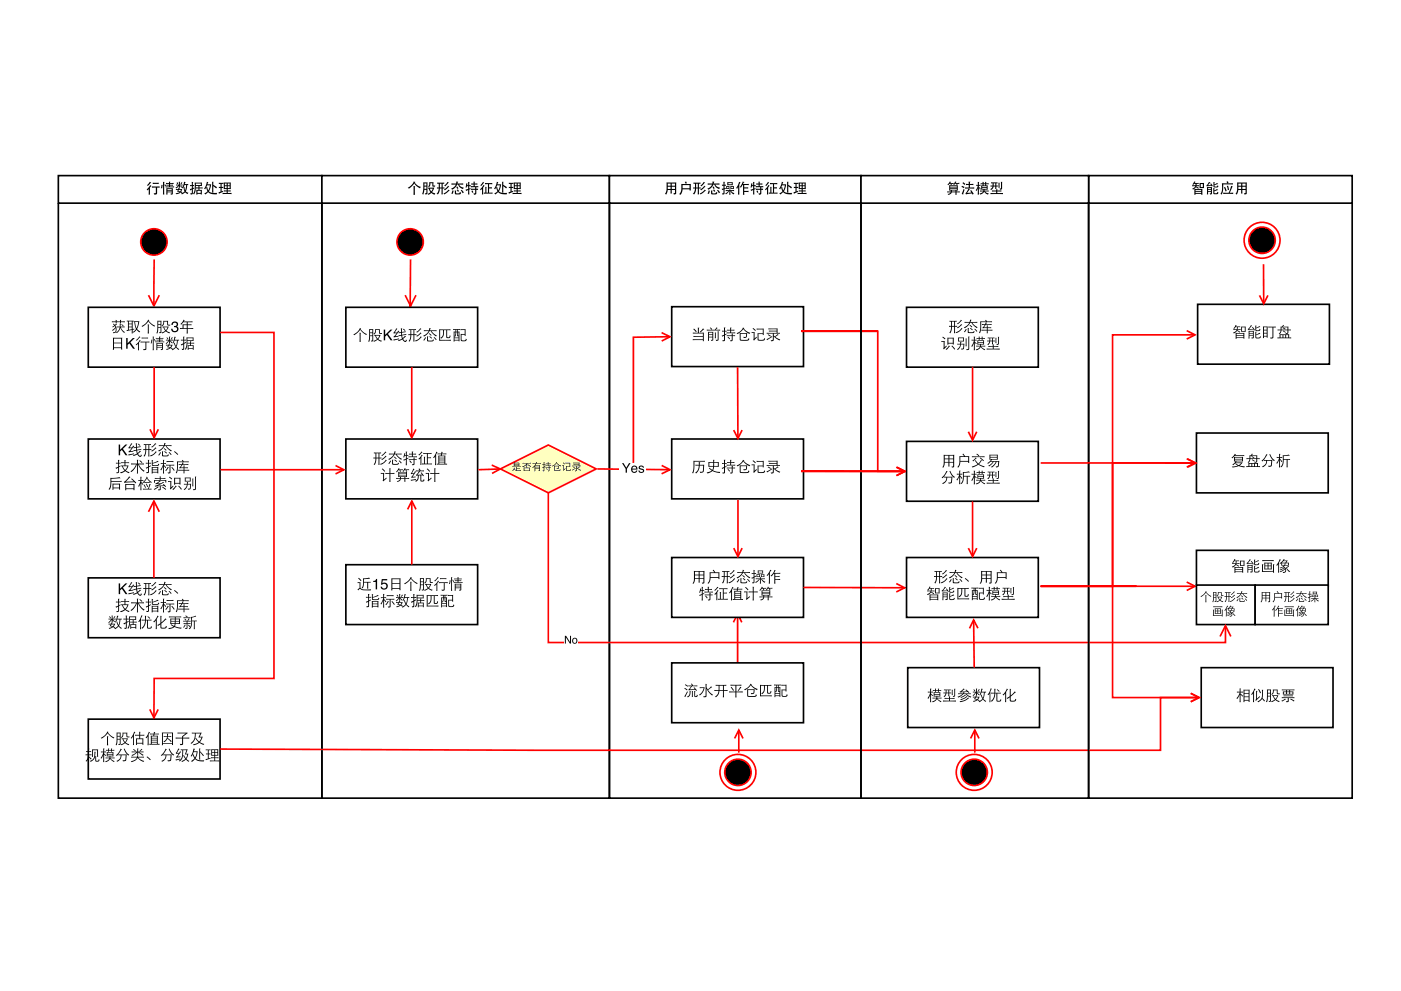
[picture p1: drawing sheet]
<svg xmlns="http://www.w3.org/2000/svg" width="297mm" height="210mm" viewBox="0 0 297 210" stroke-linecap="round" stroke-linejoin="round" font-family="sans-serif">
<path d="M12.4 37.3h55.8v5.8h-55.8zM12.4 43.1v126.2h55.8v-126.2" fill="none" stroke="#000" stroke-width=".35"/>
<g fill="#000">
<path d="M31.8 38.6a.17 .17 0 0 1 .3 .1 .17 .17 0 0 1-.2 .2l-.3 .3a.21 .21 0 0 1-.2 .3 .21 .21 0 0 1-.2-.2zM32.4 38.8h1.3v.2h-1.3zM32.2 39.5h1.6v.3h-.5v1.2a.38 .38 0 0 1-.4 .3 .38 .38 0 0 1-.3-.3l.4-.1v-1.1h-.8zM31.8 39.3l.3 .2-.3 .3v1.5h-.3v-1.2l-.2 .3-.2-.2zM34.5 38.6h.4l-.1 2.7h-.3zM34.2 39.2h.3l-.1 .7h-.3zM34.8 39.2l.2-.1 .2 .3-.2 .1zM35.3 39.9h1.1a.18 .18 0 0 1 .2 0 .18 .18 0 0 1 0 .3v.7a.27 .27 0 0 1-.2 .4 .27 .27 0 0 1-.3-.2l.3-.1v-.2h-.9v.5h-.3zM35.5 40.1v.2h.9v-.2zM35.5 40.5v.1h.9v-.1zM35.2 38.8h.6a.17 .17 0 0 1 0-.2 .17 .17 0 0 1 .3 0 .35 .35 0 0 0 .2 .3 .35 .35 0 0 0 .4-.1h.1v.2h-.7v.2h.6v.2h-.6v.2l.8-.1v.3h-1.8v-.3l.7 .1v-.2h-.5v-.2h.5v-.2h-.6zM38.2 39.6l.2-.2 .2 .3-.1 .1zM37.5 38.7h.2l.1 .3h-.3zM38.4 38.7l.3 .1-.2 .3-.2-.1zM39.1 39.3l-.2 .4 .2-.1 .1 .8 .3-1.1zM39 38.6h.4l-.2 .5 .7-.1v.3h-.2l-.3 1.3 .5 .4a.29 .29 0 0 1-.3 .1 .29 .29 0 0 1-.3-.2v-.1a.54 .54 0 0 1-.9 .2h.2a.52 .52 0 0 0 .5-.3 .52 .52 0 0 0-.1-.6l-.1-.4-.2 .3-.1-.2zM37.3 40.1h.5a.21 .21 0 0 1 .1-.3 .21 .21 0 0 1 .2 .1l-.1 .2h.6l-.2 .6 .3 .1a.2 .2 0 0 1-.2 .2 .2 .2 0 0 1-.2-.2l-.2 .2a.57 .57 0 0 1-.9 0l.9-.2-.6-.1 .2-.4h-.4zM37.9 40.3l-.1 .2 .4 .1 .1-.3zM37.9 38.6h.3l-.1 .6 .6-.1v.3l-.6-.1 .1 .5h-.3v-.4l-.1 .2a.34 .34 0 0 1-.3 .3 .34 .34 0 0 1-.3-.1l.6-.5-.5 .1v-.3l.6 .1zM41.5 38.9v.4h1.1v-.4zM40.6 38.6h.4l-.1 .7 .2-.1v.3h-.2v.4l.3-.1a.22 .22 0 0 1 0 .3 .22 .22 0 0 1-.3 0v.8a.29 .29 0 0 1-.3 .4 .29 .29 0 0 1-.3-.3l.4-.1v-.7l-.4 .2v-.3l.4-.1v-.5h-.4v-.3l.4 .1zM41.9 40.5v.4h.7v-.4zM41.3 38.7h1.4a.26 .26 0 0 1 .2 .2 .26 .26 0 0 1-.1 .3v.3h-.5v.3h.7v.2h-.7v.3h.5v1l-.9-.2v.2h-.3v-1h.5v-.3h-.5v-.2h.5v-.3h-.6l-.1 1.1a.43 .43 0 0 1-.5 .6 4 4 0 0 0 .4-2.5zM43.9 39.3l-.2 .4h.3l.2 .7 .3-1.1zM43.9 38.6l.3 .1-.2 .4h.8l-.2 .9a.52 .52 0 0 0-.2 .7 .52 .52 0 0 0 .6 .2h1.1l-.2 .3h-.6l-.7-.1-.5-.3-.5 .5-.3-.3 .2-.1a.56 .56 0 0 0 .5-.4 .56 .56 0 0 0-.2-.5l-.1-.2-.2 .4-.2-.2zM45 38.6h.3l-.1 .6 .8 .5-.2 .3-.6-.5v1.3h-.2zM48.3 39.5v.4h.4v-.4zM47.7 39.5v.4h.4v-.4zM47.7 38.9v.4h.4v-.4zM48.3 38.9v.4h.4v-.4zM47.4 38.7h1.5v1.2a.27 .27 0 0 1-.1 .3 .27 .27 0 0 1-.4-.1h-.1v.3h.6v.2h-.6v.3h.8v.3h-1.9v-.3h.9v-.3h-.6v-.2h.6v-.3h-.7zM46.4 38.8h1v.2h-.4v.7l.3-.1v.3h-.3v.7l.3-.1v.2l-.9 .4-.1-.3 .5-.1v-.8h-.4v-.3l.4 .1v-.7h-.4z"/>
<circle cx="32.6" cy="51.3" r="2.79"/>
</g>
<g fill="none" stroke="#f00" stroke-width=".35">
<path d="M32.7 55l-.1 9.6M31.5 62.6l1.1 2.3 1.2-2.3"/>
<circle cx="32.6" cy="51.3" r="2.79"/>
</g>
<path d="M18.7 65.2h28v12.7h-28z" fill="#fff"/>
<path d="M18.7 65.2h28v12.7h-28z" fill="none" stroke="#000" stroke-width=".35"/>
<g fill="#000">
<path d="M26.8 71.7h.3v1.1l1.1-1.1h.4l-1 .9 1 1.4h-.4l-.8-1.2-.3 .4v.8h-.3zM36.6 68.3a.65 .65 0 0 1 .9 0 .65 .65 0 0 1 .1 .9l-.1 .1a.73 .73 0 0 1-.2 1.2 .73 .73 0 0 1-1-.7h.3a.48 .48 0 0 0 .4 .5 .48 .48 0 0 0 .5-.5 .48 .48 0 0 0-.6-.4v-.2a.41 .41 0 0 0 .6-.3 .41 .41 0 0 0-.4-.5 .41 .41 0 0 0-.5 .4v.1h-.3z"/>
<path d="M23.9 71.7h2v2.5h-.2v-.3h-1.5v.3h-.3zM24.2 72.8v.9h1.5v-.9zM24.2 71.8v.9h1.5v-.9z"/>
<path d="M25.8 68.8l.4 .3-.1 .1-.4-.3zM24.7 69.3h.2a.38 .38 0 0 0 .5-.1 .38 .38 0 0 0 0-.5h.3l-.1 .6h.8v.2l-.8-.1 .4 .6 .5 .5-.2 .1-.8-1.1a1.25 1.25 0 0 1-.8 1.1l-.1-.1 .5-.4 .3-.7-.7 .1zM24.1 68.7l.3 .2 .2-.2 .2 .1-.3 .3a.96 .96 0 0 1-.3 1.6h-.2l-.1-.2a.49 .49 0 0 0 .6-.2 .49 .49 0 0 0 0-.5v-.2l-.6 .6-.2-.1 .8-.7-.2-.2-.4 .3-.1-.2 .4-.3-.3-.2zM23.7 68.2h.8v-.3h.3l-.1 .3h.8l-.1-.3h.3v.3h.8v.2h-.8v.2h-.2v-.2h-.8v.2h-.2v-.2h-.8zM27.3 69.4v.6l.6-.1v-.5zM26.9 68h1.4v.2h-.2v1.6l.4-.1v.2a.45 .45 0 0 0-.4 .7l.1 .1h-.3v-.7l-1 .3-.1-.3h.3v-1.8h-.2zM27.3 68.2v.5h.6v-.5zM27.3 68.8v.5h.6v-.5zM28.4 68.1h1.1l-.2 1.2a.64 .64 0 0 0 .4 1l-.1 .2-.6-.5a.59 .59 0 0 1-.8 .5l.1-.2a.72 .72 0 0 0 .3-1.1zM28.6 68.3l.3 1.3 .4-1.3zM31.3 68.8l.3 .1v1.9h-.3zM30 69.2l.9-.7 .5-.7 .2 .1a1.92 1.92 0 0 0 1.3 1.2l-.1 .2-.4-.2-1-.9-.4 .6a.78 .78 0 0 1-.9 .4zM34.4 69.3h1.4l-.3 .6a.34 .34 0 0 0-.1 .4 .34 .34 0 0 0 .4 .2l.2 .1a.55 .55 0 0 1-.8-.3l-.8 .4-.2-.1 .8-.4zM34.8 69.4l.4 .7 .3-.7zM34.6 68.1h1v.7l.5 .1a.35 .35 0 0 1-.4 .2 .35 .35 0 0 1-.3-.4v-.5h-.6v.5a.36 .36 0 0 1-.6 .4l.4-.4zM33.4 68l.4 .1a.29 .29 0 0 1 .4-.1 .29 .29 0 0 1 0 .4v2a.25 .25 0 0 1-.2 .3 .25 .25 0 0 1-.3-.2l.3-.1v-.9h-.5v.7a.37 .37 0 0 1 0 .3 .37 .37 0 0 1-.4 .2l.2-.7zM33.5 68.9v.5h.5v-.5zM33.5 68.2v.6h.5v-.6z"/>
<path d="M30 71.6h1.4v.2h-1.4zM29.8 72.5h1.9v.2l-.7-.1v1.4a.36 .36 0 0 1-.3 .3 .36 .36 0 0 1-.4-.2l.5-.1v-1.4l-1 .1zM29.5 71.4l.3 .1-.6 .6a.2 .2 0 0 1-.2 .2 .2 .2 0 0 1-.2-.1zM29.6 72.1l.2 .2-.3 .4v1.6h-.2v-1.4l-.4 .4-.1-.2zM33.4 73v.2h1v-.2zM33.1 72.8h1.5l-.1 1.4-.4 .1-.1-.2 .3-.1 .1-.3h-1v.6h-.3zM33.4 73.4v.2h1v-.2zM33 71.7h.8a.18 .18 0 0 1-.1-.3 .18 .18 0 0 1 .3 .1 .29 .29 0 0 0 .2 .3 .29 .29 0 0 0 .3-.1h.1v.2h-.6v.2h.5v.1h-.5v.3l.8-.1v.2h-1.9v-.2l.9 .1v-.3h-.6v-.1h.6v-.2h-.8zM32.4 71.4h.3l-.1 2.9h-.2zM32.1 72.1h.2l-.2 .8-.1-.1zM32.6 72l.2-.1 .2 .5h-.2zM35.3 71.6h.1l.3 .3-.2 .1zM36.5 71.5l.1 .2-.3 .3h-.1zM37 71.4l.3 .1-.3 .6h1v.2h-.3l-.1 .5a.76 .76 0 0 0 .4 1.3l-.1 .1-.6-.5-.1 .1a.52 .52 0 0 1-.8 .3l.3-.1a.51 .51 0 0 0 .4-.4 .51 .51 0 0 0-.1-.5l-.1-.3 .2-.1 .2 .7 .2-1.2h-.5l-.3 .7-.2-.1zM35.2 73.1a.38 .38 0 0 0 .4 .1 .38 .38 0 0 0 .2-.4l.3 .2-.2 .2 .7-.1-.3 .7 .3 .1-.1 .2-.4-.2a.61 .61 0 0 1-.8 .2l.7-.3-.6-.2 .2-.3h-.4zM35.8 73.3l-.1 .3 .4 .1 .2-.4zM35.2 72.1h.7l-.1-.7 .3 .1-.1 .6h.7v.2l-.7-.1 .5 .5-.1 .1-.4-.4 .1 .4h-.3l.1-.5-.1 .1a.48 .48 0 0 1-.7 .5l.6-.7-.5 .1zM39.7 71.8v.4h1.2v-.4zM38.8 71.4l.3 .1-.1 .6h.5v.2l-.5-.1v.6l.4-.3 .1 .2-.5 .3v1.2a.25 .25 0 0 1-.4 .1 .25 .25 0 0 1-.1-.3h.3l.1-.9-.4 .2-.2-.2 .6-.3v-.6l-.6 .1v-.2h.6zM40 73.4v.5h.9v-.5zM39.5 71.6h1.5v.8l-1.3-.1v.4h.6v-.3h.3l-.1 .3h.7v.2h-.7v.4l.6-.1v1h-.2v-.2h-.9v.2h-.2v-1l.5 .1v-.4h-.6l-.2 1.1-.1 .2-.2-.1a4.4 4.4 0 0 0 .3-2.5z"/>
<path d="M38.9 69v.6h.7v-.6zM38.9 67.8a.2 .2 0 0 1 .2 .2 .2 .2 0 0 1-.1 .2h1.8v.2h-1v.4h.8v.2h-.8v.6h1.2v.2h-1.2v1h-.2v-1h-1.4v-.2h.5v-.5a.26 .26 0 0 1 .1-.3 .26 .26 0 0 1 .3 0h.5v-.4h-.8l-.4 .5-.2-.1z"/>
</g>
<path d="M18.7 93.1h28v12.7h-28z" fill="#fff"/>
<path d="M18.7 93.1h28v12.7h-28z" fill="none" stroke="#000" stroke-width=".35"/>
<g fill="#000">
<path d="M25.2 94.3h.3v1.1l1.1-1.1h.4l-.9 .9 .9 1.4h-.4l-.8-1.1-.3 .3v.8h-.3z"/>
<path d="M25 97.6h.3l-.1 .6h.4v.2l-.4-.1v.6l.3-.2 .1 .2-.4 .2-.1 1.2a.27 .27 0 0 1-.3 .2 .27 .27 0 0 1-.2-.3h.4l.1-.2v-.8l-.5 .3-.1-.2 .6-.3v-.7l-.5 .1v-.2h.5zM26 98.9l.2 .4a.36 .36 0 0 0 .4 .3 .36 .36 0 0 0 .3-.4l.1-.3zM25.7 98.1h.7v-.5l.2 .1a.3 .3 0 0 0 .1 .3 .3 .3 0 0 0 .3 .1h.4v.2l-.8-.1v.6h.7l-.6 1 .7 .4a.6 .6 0 0 1-.9-.2h-.1a.71 .71 0 0 1-1 .2l1-.4-.7-1h.7v-.6l-.7 .1zM29.5 97.8l.2-.1 .5 .4-.2 .1zM27.8 98.3l1.2 .1v-.8h.3l-.1 .8 1.3-.1v.3l-1.1-.1 .6 .9 .7 .5-.2 .2-.8-.7-.5-.9 .1 2h-.3v-2a2.68 2.68 0 0 1-1.2 1.6l-.1-.1 .6-.6 .5-.9-1 .1zM31.3 97.6h.4l-.1 .6h.4v.2h-.4v.5l.4-.2v.2l-.4 .2v1a.3 .3 0 0 1-.3 .3 .3 .3 0 0 1-.3-.3h.4v-.9l-.4 .3-.1-.3 .5-.2v-.6h-.5v-.2h.5zM32.2 97.6l.3 .1-.1 .5 .6-.2a.3 .3 0 0 1 .3-.2 .3 .3 0 0 1 .3 .2l-1.2 .4v.2a.92 .92 0 0 0 1.1-.2l.3 .1a1.09 1.09 0 0 1-1.6 .1zM32.1 99.1h1.5v1.3h-.2v-.1h-1v.2h-.3zM32.4 99.2v.4h1v-.4zM32.4 99.7v.4h1v-.4zM34.5 97.5l.3 .1v.7h.4v.2l-.4-.1v.3l.4 .5-.1 .1-.3-.4v1.6h-.2v-1.6l-.4 .9-.2-.1 .6-1.2h-.5v-.2a.39 .39 0 0 0 .5-.1 .39 .39 0 0 0 0-.5zM35.6 99l.2 .2-.6 .7-.2-.1zM36.3 99.2l.2-.1 .5 .7-.1 .1zM35.2 98.6h1.7v.2h-.8v1.4a.32 .32 0 0 1-.2 .2 .32 .32 0 0 1-.4-.2 .25 .25 0 0 0 .3 .1 .25 .25 0 0 0 .1-.3v-1.2h-.7zM35.3 97.8h1.5v.2h-1.5zM37.5 97.9h1.2l-.2-.2 .2-.1 .2 .3h1.1v.2h-2.3v1.5l-.2 .8-.2-.1 .2-.8zM37.9 98.5h.7l.1-.4 .3 .1-.2 .3h1.1v.2l-1.2-.1-.4 .6h.6v-.4h.3l-.1 .4h.7v.1h-.7v.4h1v.2l-1-.1v.6h-.2v-.1a.36 .36 0 0 0-.1-.4 .36 .36 0 0 0-.4 0h-.6v-.2h1.1v-.4l-.9 .1v-.2l.5-.6-.6 .1z"/>
<path d="M27.2 96.4l1.2-.2v.2l-1.1 .2zM27.8 94l.2 .2-.5 .7h.5l.2-.3a.17 .17 0 0 1 .3 .1 .18 .18 0 0 1-.3 .2l-.6 .8 .7-.1v.2l-1 .2a.24 .24 0 0 1 0-.3 .24 .24 0 0 1 .2-.1l.4-.5-.6 .1-.1-.2zM29.3 94.1l.5 .4-.2 .1-.4-.3zM28.8 94l.3 .1-.1 .7 .8-.1v.2h-.3a.34 .34 0 0 0-.4 .1 .34 .34 0 0 0-.1 .4l.9-.2 .1 .2-.9 .2 .1 .5 .5-.5 .2 .2-.2 .1a.42 .42 0 0 0-.3 .4 .42 .42 0 0 0 .3 .4l.2-.2a.31 .31 0 0 1 0 .4 .31 .31 0 0 1-.5-.1l-.3-.4a.58 .58 0 0 1-.9 .2l.3-.1a.45 .45 0 0 0 .5-.3 .45 .45 0 0 0-.2-.6l-.5 .1v-.2h.1a.3 .3 0 0 0 .4-.1 .3 .3 0 0 0 0-.4l-.5 .1v-.2l.5-.1zM31.8 96.7l.8-.4 .4-.6 .1 .1a1.41 1.41 0 0 1-1.2 .9zM32 95.7l.9-.8 .3 .2-1 .7zM32 94.8l.9-.8 .2 .2-.5 .5a.28 .28 0 0 1-.2 .3 .28 .28 0 0 1-.4-.2zM30.5 94.2h1.5v.2h-.3v.9h.4v.2h-.4v1.3h-.3l.1-1.3h-.5l-.2 1.1-.2 .3-.2-.1 .3-.6 .1-.7h-.4v-.2h.4v-.9h-.3zM31 94.4v.9h.5v-.9zM34.3 95.7l.3 .1-.1 .7 .2 .1a.69 .69 0 0 0 .9-.2h.1a.42 .42 0 0 1-.2 .5 .42 .42 0 0 1-.5-.1l-.6-.1zM33.9 95.9l.2 .1-.4 .7-.2-.2zM35.9 95.9l.5 .5-.2 .2-.5-.6zM34.9 95.7l.5 .4-.1 .1-.5-.4zM34.7 95.2l.1-.1 .5 .4-.1 .1zM33.7 94.5h1l.1-.5h.3l-.2 .5h1.5v.2l-1.1-.1 .5 .6 .6 .4-.1 .2-1.2-1.2h-.2l-.6 .7a.52 .52 0 0 1-.8 .3l.8-.4 .4-.6-1 .1zM37 95.7l.8 .7-.2 .1-.7-.6z"/>
<path d="M24.1 102.8v.6h1.2v-.6zM23.8 102.6h1.7v1.3h-.2v-.3h-1.2v.3h-.3zM23.4 101.4l1.5-.1a.42 .42 0 0 1 .6 .1l-1.9 .2v.4h2.2v.2h-2.2l-.2 1.4-.2 .3-.2-.1a4.1 4.1 0 0 0 .4-2.4zM26.5 102.7h2v1.3h-.2v-.2h-1.5v.2h-.3zM26.8 102.9v.7h1.5v-.7zM27.4 101.1l.3 .1-1 1 1.7-.1-.6-.5 .1-.1 1 .9-.2 .2-.2-.3-1.9 .1a.22 .22 0 0 1-.2 .1 .22 .22 0 0 1-.1-.3l.4-.2zM30.3 103.7h.3a.86 .86 0 0 0 .8-.2 .86 .86 0 0 0 .3-.8l.3 .1-.5 .9h.6v.2h-1.8zM30.4 102.9l.2-.1 .3 .6-.1 .1zM30.9 102.7l.2-.1 .3 .7h-.2zM31.1 101.1l.2 .1-.1 .2 .3 .4 .7 .5-.2 .2-.9-1-.5 .7h1.2v.2h-1.2v-.1l-.3 .2-.1-.1 .6-.6zM29.8 101.1l.2 .1v.7l.4-.1v.3l-.4-.1v.3l.4 .4-.2 .2-.2-.4v1.5h-.2v-1.5l-.3 .8-.2-.2 .5-1.1-.5 .1v-.3l.5 .1zM34.5 103.3l.7 .5-.1 .1-.7-.5zM32.6 103.8l.8-.5 .2 .1-.9 .5zM32.8 101.4h1.1v-.3h.2v.3h1v.2h-1v.2h1.2v.6h-.2v-.4h-1.2l.2 .1-.7 .4h.7l.5-.3 .2 .2-1.3 .6h1.3l-.3-.2 .2-.1 .5 .5-.2 .1-.1-.2h-.8v.8l-.5 .1-.1-.2h.4v-.6l-1 .1-.1-.2 1.1-.4h-.9l-.1-.1 1-.6h-1v.4h-.2v-.6h1.2v-.2h-1.1zM35.6 102.1h.8l-.1 1.3 .4-.4 .1 .2-.6 .7-.2-.2 .1-1.5-.5 .1zM36 101.1l.5 .5-.1 .1-.6-.4zM37.8 103.2l.1-.2 .7 .8-.2 .1zM37.2 103l.3 .2-.8 .8-.2-.2zM36.9 101.4h1a.24 .24 0 0 1 .3 0 .24 .24 0 0 1 .1 .3v1.1h-.2v-.2h-1v.2h-.2zM37.1 101.5v1h1v-1zM39.4 101.5v.5h.8v-.5zM39.2 101.3h.9a.23 .23 0 0 1 .3 0 .23 .23 0 0 1 0 .3 .32 .32 0 0 1 .1 .4 .32 .32 0 0 1-.3 .2h-.7a.27 .27 0 0 1-.3-.1 .27 .27 0 0 1 0-.4zM41.3 101.1h.3l-.1 2.6a.33 .33 0 0 1-.2 .3 .33 .33 0 0 1-.4-.2h.3l.2-.2zM40.8 101.5l.2 .1v1.6h-.2zM39 102.6l.2 .1a.31 .31 0 0 0 .4-.1 .31 .31 0 0 0 0-.3h.3l-.1 .4 .7-.1-.1 1a.34 .34 0 0 1-.2 .3 .34 .34 0 0 1-.4-.2 .3 .3 0 0 0 .3 0 .3 .3 0 0 0 .2-.2v-.7h-.5l-.1 .5a.6 .6 0 0 1-.7 .6l.4-.5 .2-.6h-.6z"/>
</g>
<path d="M32.7 77.9v14.7M31.8 91.1l.9 1.8 .9-1.8" fill="none" stroke="#f00" stroke-width=".35"/>
<path d="M18.7 122.6h28v12.7h-28z" fill="#fff"/>
<path d="M18.7 122.6h28v12.7h-28z" fill="none" stroke="#000" stroke-width=".35"/>
<g fill="#000">
<path d="M25.2 123.8h.3v1.1l1.1-1.1h.4l-.9 .9 .9 1.4h-.4l-.8-1.2-.3 .4v.8h-.3z"/>
<path d="M23.1 130.8l.2-.1 .2 .4-.1 .1zM24.3 130.7l.2 .2-.4 .3h-.1zM24.8 130.6l.3 .1-.2 .6 .9-.1v.3l-.3-.1v.6a.76 .76 0 0 0 .3 1.2l-.1 .2-.6-.5-.1 .1a.52 .52 0 0 1-.8 .3l.3-.1a.51 .51 0 0 0 .5-.4 .51 .51 0 0 0-.2-.5l-.1-.4h.2l.2 .7 .2-1.2h-.5l-.2 .7-.2-.1zM23 132.3a.38 .38 0 0 0 .4 .1 .38 .38 0 0 0 .3-.4l.2 .1-.2 .2h.7l-.3 .6 .3 .2-.1 .2-.3-.2a.61 .61 0 0 1-.9 .2l.7-.3-.6-.2 .3-.3h-.5zM23.7 132.5l-.2 .2 .4 .2 .3-.4zM23 131.3h.7v-.7h.2v.7h.7v.1h-.7l.5 .5-.2 .1-.3-.4v.4h-.2v-.5l-.1 .1a.48 .48 0 0 1-.7 .4l.6-.6h-.5zM27.6 131v.4h1.1v-.4zM26.6 130.6h.4l-.1 .7 .4-.1v.3l-.4-.1v.5l.3-.2 .1 .2-.4 .2-.1 1.3a.25 .25 0 0 1-.3 .1 .25 .25 0 0 1-.2-.3h.4v-1l-.4 .3-.2-.2 .6-.3v-.6l-.5 .1v-.3l.5 .1zM27.8 132.6v.5h.9v-.5zM27.4 130.8h1.5v.7h-1.3v.4h.5v-.3h.3l-.1 .3h.7v.2h-.7v.3h.6v1h-.2v-.2h-.9v.2h-.2v-1h.5v-.3h-.5l-.3 1.1-.1 .2-.2-.1a4.4 4.4 0 0 0 .4-2.5zM31.4 130.7l.5 .5-.2 .1-.4-.4zM30 130.5l.2 .2-.3 .5v2.3h-.2v-1.9a.27 .27 0 0 1-.1 .4 .27 .27 0 0 1-.3-.1l.3-.5zM30.7 130.6l.3 .1-.1 .8h1.2v.2l-.7-.1v1.4a.32 .32 0 0 0 .3 .2 .32 .32 0 0 0 .3-.4v.1a.25 .25 0 0 1 .2 .3 .25 .25 0 0 1-.3 .2h-.3a.31 .31 0 0 1-.3 0 .31 .31 0 0 1-.1-.3v-1.5h-.3l-.2 1.2a.5 .5 0 0 1-.8 .5 1.86 1.86 0 0 0 .8-1.7l-.7 .1v-.2h.2a.46 .46 0 0 0 .6-.1 .46 .46 0 0 0-.1-.6zM33.4 130.6l.2 .1-.4 .6v2.2h-.2v-1.9l-.1 .2a.19 .19 0 0 1-.1 .2 .19 .19 0 0 1-.3-.1zM34 130.7h.3l-.1 1.4 .9-.9 .2 .2-1.1 .9v.7a.54 .54 0 0 0 .6 .2 .54 .54 0 0 0 .4-.4 .34 .34 0 0 1 .1 .4 .34 .34 0 0 1-.5 .2 .55 .55 0 0 1-.8-.4v-.5l-.5 .3-.2-.2 .7-.4zM37.2 131.9v.3h.8v-.3zM36.3 131.9v.3h.7l.1-.3zM36.3 131.4v.3h.8v-.3zM37.3 131.4l-.1 .3h.8v-.3zM35.8 130.8h2.6v.2h-1.1v.3l.9-.1v1.2h-.4a.44 .44 0 0 0-.5 0 .44 .44 0 0 0-.1 .5l1.3 .3a.51 .51 0 0 1-.8 .1l-.1-.1a.76 .76 0 0 0-1.1 .1l-.7 .2-.1-.3 1.1-.3-.6-.3 .1-.2 .6 .4 .1-.3v-.1h-.9v-1.2l1 .1v-.3h-1.3zM40.5 130.9l1-.3a.18 .18 0 0 1 0 .3 .18 .18 0 0 1-.3 0l-.5 .1v.7l1-.1v.2h-.4v1.7h-.2v-1.7h-.4v.4a1.24 1.24 0 0 1-.6 1.2h-.1a3.1 3.1 0 0 0 .5-2.5zM39.2 132.5l.2 .1-.4 .6-.2-.1zM39.9 132.6l.1-.1 .3 .4-.1 .1zM38.8 131.7h.3a.66 .66 0 0 0 .9-.5l.2 .1-.3 .4h.5v.2h-.7v.3h.7v.2h-.7v1a.26 .26 0 0 1-.3 .1 .26 .26 0 0 1-.2-.3h.4v-.8h-.7v-.2h.7v-.3h-.8zM39.1 131.4l.1-.2 .3 .4-.1 .1zM38.9 131h1.5v.2h-1.5zM39.4 130.6l.4 .2-.1 .2-.4-.3z"/>
<path d="M25 127l.3 .1-.1 .6 .4-.1v.2h-.4v.6l.3-.2 .1 .2-.4 .2-.1 1.2a.27 .27 0 0 1-.3 .1 .27 .27 0 0 1-.2-.3l.4 .1 .1-.2v-.8l-.5 .2-.1-.2 .6-.2v-.7h-.5v-.2l.5 .1zM26 128.4l.2 .3a.36 .36 0 0 0 .4 .4 .36 .36 0 0 0 .3-.4l.1-.3zM25.7 127.5l.7 .1v-.6l.2 .1a.3 .3 0 0 0 .1 .4 .3 .3 0 0 0 .3 .1l.4-.1v.2h-.8v.5h.7l-.6 1.1 .7 .4a.6 .6 0 0 1-.9-.3l-.1 .1a.71 .71 0 0 1-1 .2l1-.4-.7-1.1h.7v-.5h-.7zM29.5 127.2l.2-.1 .5 .5-.2 .1zM27.8 127.8h1.2v-.8l.3 .1-.1 .7h1.3v.2h-1.1l.6 .8 .7 .5-.2 .3-.8-.7-.5-.9 .1 1.9h-.3v-1.9a2.68 2.68 0 0 1-1.2 1.6l-.1-.1 .6-.6 .5-.9h-1zM31.3 127l.4 .1-.1 .6 .4-.1v.2h-.4v.6l.4-.2v.2l-.4 .2v.9a.3 .3 0 0 1-.3 .3 .3 .3 0 0 1-.3-.2l.4-.1v-.8l-.4 .2-.1-.2 .5-.2v-.7h-.5v-.2l.5 .1zM32.2 127.1h.3l-.1 .6 .6-.2a.3 .3 0 0 1 .3-.2 .3 .3 0 0 1 .3 .1l-1.2 .4v.3a.92 .92 0 0 0 1.1-.2h.3a1.09 1.09 0 0 1-1.6 .2zM32.1 128.5h1.5v1.4h-.2v-.2h-1v.2h-.3zM32.4 128.7v.4h1v-.4zM32.4 129.2v.4h1v-.4zM34.5 127l.3 .1v.6h.4v.2h-.4v.2l.4 .5-.1 .2-.3-.5v1.6h-.2v-1.6l-.4 1-.2-.2 .6-1.2h-.5v-.2a.39 .39 0 0 0 .5-.1 .39 .39 0 0 0 0-.5zM35.6 128.5l.2 .2-.6 .7-.2-.1zM36.3 128.7l.2-.2 .5 .7-.1 .2zM35.2 128.1h1.7v.2l-.8-.1v1.4a.32 .32 0 0 1-.2 .3 .32 .32 0 0 1-.4-.2 .25 .25 0 0 0 .3 0 .25 .25 0 0 0 .1-.2v-1.3l-.7 .1zM35.3 127.3h1.5v.2h-1.5zM37.5 127.4h1.2l-.2-.3 .2-.1 .2 .4h1.1v.1h-2.3v1.5l-.2 .9-.2-.1 .2-.8zM37.9 127.9l.7 .1 .1-.4 .3 .1-.2 .3 1.1-.1v.2h-1.2l-.4 .5h.6v-.4l.3 .1-.1 .3h.7v.2h-.7v.4l1-.1v.2h-1v.6h-.2v-.1a.36 .36 0 0 0-.1-.5 .36 .36 0 0 0-.4 0h-.6v-.2l1.1 .1v-.4h-.9v-.1l.5-.6h-.6z"/>
<path d="M27.2 125.9l1.2-.3v.2l-1.1 .3zM27.8 123.5l.2 .1-.5 .8h.5l.2-.3a.17 .17 0 0 1 .3 .1 .18 .18 0 0 1-.3 .2l-.6 .8 .7-.1v.2l-1 .1a.24 .24 0 0 1 0-.2 .24 .24 0 0 1 .2-.2l.4-.5-.6 .1-.1-.2zM29.3 123.6l.5 .3-.2 .2-.4-.4zM28.8 123.5h.3l-.1 .8 .8-.2v.2l-.3 .1a.34 .34 0 0 0-.4 .1 .34 .34 0 0 0-.1 .4l.9-.2 .1 .2-.9 .1 .1 .6 .5-.5 .2 .1-.2 .2a.42 .42 0 0 0-.3 .4 .42 .42 0 0 0 .3 .4l.2-.3a.31 .31 0 0 1 0 .5 .31 .31 0 0 1-.5-.2l-.3-.3a.58 .58 0 0 1-.9 .1l.3-.1a.45 .45 0 0 0 .5-.3 .45 .45 0 0 0-.2-.5l-.5 .1v-.2h.1a.3 .3 0 0 0 .4-.1 .3 .3 0 0 0 0-.4l-.5 .1v-.2l.5-.1zM31.8 126.1l.8-.3 .4-.6 .1 .1a1.41 1.41 0 0 1-1.2 .9zM32 125.1l.9-.7 .3 .2-1 .7zM32 124.3l.9-.8 .2 .2-.5 .5a.28 .28 0 0 1-.2 .2 .28 .28 0 0 1-.4-.1zM30.5 123.7h1.5v.2h-.3v.9l.4-.1v.3l-.4-.1v1.4h-.3l.1-1.4h-.5l-.2 1.1-.2 .3-.2-.1 .3-.5 .1-.8-.4 .1v-.3l.4 .1v-.9h-.3zM31 123.9v.9h.5v-.9zM34.3 125.2h.3l-.1 .8 .2 .1a.69 .69 0 0 0 .9-.3l.1 .1a.42 .42 0 0 1-.2 .4 .42 .42 0 0 1-.5 0l-.6-.1zM33.9 125.4l.2 .1-.4 .6-.2-.1zM35.9 125.4l.5 .5-.2 .1-.5-.5zM34.9 125.2l.5 .4-.1 .1-.5-.4zM34.7 124.7l.1-.2 .5 .5-.1 .1zM33.7 123.9h1l.1-.5 .3 .1-.2 .4h1.5v.2h-1.1l.5 .6 .6 .3-.1 .2-1.2-1.1h-.2l-.6 .7a.52 .52 0 0 1-.8 .3l.8-.5 .4-.5h-1zM37 125.2l.8 .6-.2 .2-.7-.7z"/>
</g>
<path d="M31.5 108.6l1.1-2.3 1.2 2.3M32.6 106.6v16" fill="none" stroke="#f00" stroke-width=".35"/>
<path d="M18.7 152.6h28v12.7h-28z" fill="#fff"/>
<path d="M18.7 152.6h28v12.7h-28z" fill="none" stroke="#000" stroke-width=".35"/>
<g fill="#000">
<path d="M18.7 158.8l.2 .1v.1a.29 .29 0 0 0 0 .4 .29 .29 0 0 0 .4 0v.2a.28 .28 0 0 0-.4 .1 .28 .28 0 0 0 .1 .4l.4-.1v.2h-.5l-.1 .3 .6 .5-.1 .1-.5-.5-.1 .4a.41 .41 0 0 1-.6 .5l.4-.5 .2-.8h-.6v-.2l.4 .1a.29 .29 0 0 0 .2-.4 .29 .29 0 0 0-.4-.1v-.2a.31 .31 0 0 0 .4-.1 .31 .31 0 0 0 0-.4zM20.2 160.4l.2 .1v.8a.29 .29 0 0 0 .4 .1 .29 .29 0 0 0 .1-.4 .32 .32 0 0 1 .1 .5 .32 .32 0 0 1-.4 .1 .29 .29 0 0 1-.3 0 .29 .29 0 0 1-.1-.3zM20 159.5l.3 .1a1.97 1.97 0 0 1-1.1 2l-.2-.1a1.6 1.6 0 0 0 1-2zM19.5 159h1.3v1.6h-.2v-1.4h-.9v1.4h-.2zM22.8 159.7v.3h1.1v-.3zM22.8 160.1v.2h1.1v-.2zM22.6 159.6h1a.3 .3 0 0 1 .5 0 .3 .3 0 0 1-.1 .4v.1a.38 .38 0 0 1-.2 .4 .38 .38 0 0 1-.4 0v.2h.9v.2h-.9l.9 .6a.44 .44 0 0 1-.7-.2l-.3-.3-.2 .3a.57 .57 0 0 1-.8 .2l.8-.5 .1-.1h-.8v-.2h.8v-.2h-.2a.23 .23 0 0 1-.4 0 .23 .23 0 0 1 0-.4zM22.5 159.1h.4v-.3h.3l-.1 .3h.4v-.3h.3l-.1 .3h.5v.2h-.5v.2h-.2v-.2h-.4v.2h-.2v-.2h-.4zM21.9 158.8h.3l-.1 .7 .4-.1v.2h-.4v.3l.4 .4-.2 .1-.2-.3v1.6h-.2v-1.6l-.4 .9-.2-.2 .6-1.2h-.5v-.2l.5 .1zM25.1 160.1h1.8l-.1 1.1a.46 .46 0 0 1-.4 .3 .46 .46 0 0 1-.5-.2 .39 .39 0 0 0 .7-.2l.1-.9h-.9a1.17 1.17 0 0 1-1 1.3h-.1a1.22 1.22 0 0 0 .9-1.3l-.5 .1zM25.6 158.8l.2 .2-1 1.4-.2-.1 .6-.7zM26.2 158.9l.2-.1 .5 .9 .5 .4-.2 .2-.5-.6zM27.8 160.5l1.3 .1v-.4l.2 .1-.1 .3 1.3-.1v.2h-1.2l1.2 .8a.6 .6 0 0 1-.8-.2l-.5-.5-.7 .7-.6 .2-.2-.2h.2a1.37 1.37 0 0 0 1.1-.8h-1.2zM27.9 159.4l1.2 .1v-.4a.16 .16 0 0 1 0-.3 .16 .16 0 0 1 .2 .1v.6l1.1-.1v.2h-.9l1 .6-.2 .1-1-.7v.6h-.2v-.6l-1.1 .8-.1-.2 1-.6h-1zM30 158.9l.2 .1-.5 .4-.1-.1zM28.2 159l.1-.1 .5 .4-.1 .1zM31.2 160.5l.8 .6-.2 .2-.7-.7zM34.6 160.1h1.8l-.1 1.1a.46 .46 0 0 1-.4 .3 .46 .46 0 0 1-.4-.2 .39 .39 0 0 0 .6-.2l.1-.9h-.9a1.17 1.17 0 0 1-1 1.3h-.1a1.22 1.22 0 0 0 .9-1.3l-.5 .1zM35.1 158.8l.3 .2-1.1 1.4-.2-.1 .6-.7zM35.8 158.9l.1-.1 .5 .9 .5 .4-.1 .2-.6-.6zM38.3 159h1.5l-.4 .9h.5l-.1 .5a.51 .51 0 0 0 0 .9l.4 .1a.38 .38 0 0 1-.4 .2 .38 .38 0 0 1-.3-.4l-.1-.1-.3 .3a.42 .42 0 0 1-.7 .1l.4-.2a.4 .4 0 0 0 .4-.3 .4 .4 0 0 0-.2-.4l-.2-.3 .2-.1 .4 .7 .2-.4 .1-.4h-.5l.3-.9h-.7l-.2 1.7a.56 .56 0 0 1-.6 .6l-.1-.1a1.93 1.93 0 0 0 .7-2.2h-.3zM37.2 161.1l1-.2v.2l-.4 .1a.31 .31 0 0 1-.4 .2 .31 .31 0 0 1-.2-.3zM37.8 158.8l.3 .1-.6 .8h.5l.2-.3 .2 .2-.8 .9h.7v.1l-.9 .2-.1-.2 .6-.7h-.3a.18 .18 0 0 1-.3 .1 .18 .18 0 0 1 0-.3zM41 158.8l.3 .1-.2 .5h.8l-.2 1a.53 .53 0 0 0-.1 .7 .53 .53 0 0 0 .6 .2h1.1l-.1 .3-1.4-.2a.47 .47 0 0 0-.5-.3 .47 .47 0 0 0-.4 .4l-.2 .2-.2-.2 .7-.6-.3-.8 .1-.1 .3 .7 .4-1.1h-.6l-.2 .4a.35 .35 0 0 1-.1 .4 .35 .35 0 0 1-.4 0l.4-.7zM42.2 158.8l.3 .1a1.51 1.51 0 0 0 .7 1.3v.1l-.1 .1-.7-.8 .1 1.6h-.3zM45.6 159.7v.5h.5v-.5zM45 159.7v.5h.4v-.5zM45 159.1v.5h.4v-.5zM45.6 159.1v.5h.5v-.5zM44.8 158.9h1.5v1.4h-.7v.4h.7v.2l-.7-.1v.6l.9-.1v.3h-2v-.3l.9 .1v-.6l-.7 .1v-.2h.7v-.4h-.6zM43.6 159h1.1v.2h-.4v.7h.3v.2l-.3-.1v.9l.3-.1 .1 .2-1.1 .3-.1-.3h.6v-1l-.4 .1v-.2h.4v-.7h-.5z"/>
<path d="M22.7 156.2h.3l-.1 1.9h-.2zM21.4 156.6l.9-.7 .5-.7 .1 .1a1.92 1.92 0 0 0 1.4 1.2l-.2 .2-.3-.2-1-.9-.5 .5a.78 .78 0 0 1-.9 .5zM25.8 156.6l1.3 .1-.3 .6a.34 .34 0 0 0 0 .4 .34 .34 0 0 0 .4 .1l.2 .1a.55 .55 0 0 1-.9-.2l-.8 .4-.1-.2 .8-.3zM26.2 156.8l.3 .6 .4-.6zM26 155.4h1v.8h.5a.35 .35 0 0 1-.4 .2 .35 .35 0 0 1-.3-.3v-.5h-.6l-.1 .5a.36 .36 0 0 1-.5 .4l.3-.4zM24.7 155.4h.4a.29 .29 0 0 1 .5 0 .29 .29 0 0 1 0 .4v2a.25 .25 0 0 1-.2 .2 .25 .25 0 0 1-.3-.2h.3v-.9h-.5v.6a.37 .37 0 0 1 0 .4 .37 .37 0 0 1-.4 .2l.2-.7zM24.9 156.3v.5h.5v-.5zM24.9 155.6v.5h.5v-.5zM28.4 155.2l.3 .1-.3 .5v2.3h-.2v-1.9l-.3 .5-.2-.1zM29.1 156.8v.8h1.1v-.8zM28.6 155.9h.4a.38 .38 0 0 0 .5-.1 .38 .38 0 0 0 0-.4v-.2l.3 .1-.1 .6h.9v.2h-.9v.6h.4a.2 .2 0 0 1 .3 0 .2 .2 0 0 1 0 .3v1h-.2v-.2h-1.1v.2h-.3v-1.4l.7 .1v-.6h-.9zM31.5 155.2l.3 .2-.3 .4v2.3h-.2v-1.9l-.2 .4-.3-.1zM32.2 157.5v.3h1.1v-.3zM32.2 157.1v.3h1.1v-.3zM32.2 156.7v.3h1.1v-.3zM32.2 156.2v.3h1.1v-.3zM31.8 155.6l.3 .1a.33 .33 0 0 0 .4-.1 .33 .33 0 0 0 .1-.3h.3l-.1 .4 .9-.1v.2h-1v.3h.3a.35 .35 0 0 1 .5 .1 .35 .35 0 0 1 0 .4v1.2h.3v.2h-2.1v-.2h.3v-1.4a.28 .28 0 0 1 .1-.3 .28 .28 0 0 1 .3 0l.2-.3h-.8zM34.7 156.2h.7v-.5a.31 .31 0 0 1 .3 .2 .31 .31 0 0 1-.1 .3h.7v.2l-.7-.1-.1 .3 .9 .7-.2 .1-.7-.7-.1 .1a.64 .64 0 0 1-.8 .5l.6-.4 .2-.6-.7 .1zM34.3 155.4h1.8a.36 .36 0 0 1 .4-.1 .36 .36 0 0 1 .2 .4v2.4h-.2v-.3h-2v.3h-.2zM34.5 155.6v2.1h2v-2.1zM37.6 155.4h2.2v.2l-1 .7v.2h1.3v.2h-1.3v1.1a.38 .38 0 0 1-.3 .3 .38 .38 0 0 1-.4-.3 .29 .29 0 0 0 .3 .1 .29 .29 0 0 0 .2-.2v-1h-1.4v-.2h1.4v-.3l.8-.6h-1.8zM40.7 155.4h2.1l-.5 .9h.7l-.6 1.2 .9 .4a.64 .64 0 0 1-.9-.2l-.2-.1-.3 .2a.71 .71 0 0 1-1 .1l1.2-.4-.7-.8 .2-.1 .2 .3a.35 .35 0 0 0 .3 .4 .35 .35 0 0 0 .4-.3l.2-.5h-.6l.4-.9h-1l-.3 1.5-.6 .7-.2-.1 .6-.7 .3-.6v-.8h-.6z"/>
</g>
<path d="M68.2 37.3h61v5.8h-61z" fill="#fff"/>
<path d="M68.2 37.3h61v5.8h-61zM68.2 43.1v126.2h61v-126.2" fill="none" stroke="#000" stroke-width=".35"/>
<g fill="#000">
<path d="M87.7 39.5h.3v1.8h-.3zM87.7 38.5a.2 .2 0 0 1 .3 0 .2 .2 0 0 1 0 .3l.6 .6 .7 .2-.3 .4-.7-.5-.5-.6-1.1 1.1-.2-.2a2.08 2.08 0 0 0 1.2-1.3zM91 38.6h.9v.7h.4l-.1 .3a.35 .35 0 0 1-.3 .1 .35 .35 0 0 1-.2-.3v-.5h-.5v.4a.3 .3 0 0 1-.1 .3 .3 .3 0 0 1-.4-.1 .72 .72 0 0 0 .3-.9zM89.7 38.7h1l-.1 2.5a.27 .27 0 0 1-.4 .1 .27 .27 0 0 1-.1-.3l.3-.1v-.6h-.4l-.3 1-.2-.2 .2-.9zM90 38.9v.5h.4v-.5zM90 39.6v.5h.4v-.5zM91.1 40l.3 .6 .3-.6zM90.8 39.8h1.3l-.5 1 .7 .2-.2 .3-.7-.4-.6 .4-.2-.1 .7-.4-.4-.8-.1 .1zM94.9 38.6l.3 .1-.4 .4a.4 .4 0 0 1-.7 .3zM94 41.1l1.1-.9a.2 .2 0 0 1 .2 .2 .2 .2 0 0 1-.2 .2l-.3 .3a.5 .5 0 0 1-.8 .2zM94.1 40.2l.9-.8 .2 .2-.4 .4a.37 .37 0 0 1-.3 .3 .37 .37 0 0 1-.4-.1zM92.7 38.7h1.5v.3h-.3v.8h.3v.2h-.3v1.2h-.3v-1.2h-.3l-.1 .7-.4 .6-.2-.2 .3-.5 .1-.6h-.4v-.2h.4v-.8h-.3zM93.3 39v.8h.3v-.8zM96.4 40.4h.4l-.1 .4a.42 .42 0 0 0 .5 .3 .42 .42 0 0 0 .3-.4 .31 .31 0 0 1 .2 .4 .31 .31 0 0 1-.4 .2l-.8-.1zM95.9 40.4l.3 .1-.2 .6h-.3zM97.7 40.4l.2-.1 .5 .5-.3 .2zM96.8 40.3l.3-.1 .2 .4-.2 .1zM96.7 39.7l.3-.1 .2 .4-.3 .1zM95.7 38.9h1l.1-.4a.25 .25 0 0 1 .3 .1 .25 .25 0 0 1-.1 .3h1.2v.3h-.9l.4 .4 .6 .2-.1 .2a1.17 1.17 0 0 1-1.1-.8h-.2l-.4 .6-.6 .5-.3-.3 .7-.3 .3-.5h-.9zM99.9 40.5l.3-.1 .2 .4-.3 .1zM98.8 38.9l.3 .1-.1 .3h.3l-.1-.7h.4l-.1 .7h.3v.2h-.3v.5l.3-.1v.2a.58 .58 0 0 0-.3 .8v.4h-.3l.1-1-.5 .2-.1-.3 .6-.1v-.6h-.3a.21 .21 0 0 1 0 .3 .21 .21 0 0 1-.3 0zM99.9 38.9h.5v-.4l.3 .1-.1 .3h.6v.3h-.6v.3h.8v.2h-.4v.4l.4-.1v.3h-.4v.7a.32 .32 0 0 1-.3 .3 .32 .32 0 0 1-.3-.3h.3v-.7h-.9v-.3l.9 .1v-.4h-.9v-.2h.6v-.3h-.5zM102.8 38.8h1.6v.3h-.7v.6h.6v.3h-.6v.9l.7-.1v.3h-1.8v-.3l.3 .1v-1.3l.3 .1-.1 1.2h.4v-1.8h-.7zM102.4 38.6l.3 .2-.5 .5a.19 .19 0 0 1-.2 .2 .19 .19 0 0 1-.2-.2zM102.5 39.2l.2 .2-.3 .4v1.5h-.2v-1.2l-.2 .2a.23 .23 0 0 1-.2-.2 .23 .23 0 0 1 .3-.2zM105.4 39.3l-.2 .4h.2l.2 .7 .4-1.1zM105.3 38.6l.4 .1-.2 .4h.8l-.2 .9a.52 .52 0 0 0-.2 .7 .52 .52 0 0 0 .6 .2h1l-.1 .3h-.6l-.8-.1-.4-.3-.6 .5-.2-.3 .2-.1a.56 .56 0 0 0 .4-.4 .56 .56 0 0 0-.2-.5v-.2l-.2 .4-.3-.2zM106.4 38.6h.4l-.1 .6 .8 .5-.2 .3-.6-.5v1.3h-.3zM109.8 39.5v.4h.4v-.4zM109.2 39.5v.4h.3v-.4zM109.2 38.9v.4h.3v-.4zM109.8 38.9v.4h.4v-.4zM108.9 38.7h1.5v1.2a.27 .27 0 0 1-.1 .3 .27 .27 0 0 1-.4-.1h-.1v.3h.6v.2h-.6v.3h.8v.3h-1.9v-.3h.8v-.3h-.5v-.2h.5v-.3h-.6zM107.9 38.8h.9v.2h-.3v.7l.3-.1v.3h-.3v.7l.3-.1v.2l-.9 .4-.1-.3 .4-.1v-.8h-.3v-.3l.3 .1v-.7h-.3z"/>
<circle cx="87" cy="51.3" r="2.79"/>
</g>
<g fill="none" stroke="#f00" stroke-width=".35">
<path d="M87 55v10.2v-.6M85.9 62.6l1.1 2.3 1.2-2.3"/>
<circle cx="87" cy="51.3" r="2.79"/>
</g>
<path d="M73.3 65.2h28v12.7h-28z" fill="#fff"/>
<path d="M73.3 65.2h28v12.7h-28z" fill="none" stroke="#000" stroke-width=".35"/>
<g fill="#000">
<path d="M81.4 69.9h.3v1.1l1.1-1.1h.4l-.9 .9 .9 1.4h-.4l-.8-1.1-.3 .3v.8h-.3z"/>
<path d="M76.2 70.6h.3v1.9h-.3zM74.9 71l.9-.7 .5-.7 .2 .1a1.92 1.92 0 0 0 1.3 1.2l-.1 .2-.4-.2-.9-.9-.5 .5a.78 .78 0 0 1-.9 .5zM79.3 71l1.4 .1-.3 .6a.34 .34 0 0 0-.1 .4 .34 .34 0 0 0 .4 .1l.2 .1a.55 .55 0 0 1-.8-.2l-.8 .4-.2-.2 .8-.3zM79.7 71.2l.4 .6 .3-.6zM79.5 69.8h1l.1 .8 .4 .1a.35 .35 0 0 1-.4 .1 .35 .35 0 0 1-.2-.3l-.1-.5h-.6v.5a.36 .36 0 0 1-.5 .4l.3-.4zM78.3 69.8h.4a.29 .29 0 0 1 .4 0 .29 .29 0 0 1 0 .4v2a.25 .25 0 0 1-.2 .2 .25 .25 0 0 1-.3-.2h.3v-.9h-.4l-.1 .6a.37 .37 0 0 1 0 .4 .37 .37 0 0 1-.4 .2l.2-.7zM78.5 70.7v.5h.4v-.5zM78.5 70v.5h.4v-.5z"/>
<path d="M83.4 72l1.2-.2v.2l-1.1 .3zM84 69.6l.2 .2-.5 .7 .5 .1 .2-.4a.17 .17 0 0 1 .3 .1 .18 .18 0 0 1-.3 .2l-.6 .8h.7v.1l-1 .2a.24 .24 0 0 1 0-.3 .24 .24 0 0 1 .2-.1l.4-.5-.6 .1-.1-.2zM85.5 69.7l.5 .4-.2 .1-.4-.3zM85 69.6l.3 .1-.1 .7 .8-.1v.2h-.3a.34 .34 0 0 0-.4 .1 .34 .34 0 0 0-.1 .4l.9-.1 .1 .1-.9 .2 .1 .5 .5-.5 .2 .2-.2 .1a.42 .42 0 0 0-.3 .4 .42 .42 0 0 0 .3 .4l.2-.2a.31 .31 0 0 1-.1 .4 .31 .31 0 0 1-.4-.1l-.3-.4a.58 .58 0 0 1-.9 .2l.3-.1a.45 .45 0 0 0 .5-.3 .45 .45 0 0 0-.2-.6l-.5 .1v-.2h.1a.3 .3 0 0 0 .4-.1 .3 .3 0 0 0 0-.4l-.5 .1v-.2h.5zM88 72.3l.8-.4 .4-.6 .1 .2a1.41 1.41 0 0 1-1.2 .9zM88.2 71.3l.9-.8 .3 .2-1 .7zM88.2 70.4l.9-.8 .2 .2-.5 .5a.28 .28 0 0 1-.2 .3 .28 .28 0 0 1-.4-.2zM86.7 69.8h1.5v.2h-.4v.9h.5v.2h-.5l.1 1.4h-.3l.1-1.4h-.5l-.2 1.1-.2 .3-.2-.1 .3-.5 .1-.8h-.4v-.2h.4v-.9h-.3zM87.2 70v.9h.5v-.9zM90.5 71.4h.3l-.1 .7 .2 .2a.69 .69 0 0 0 .9-.3h.1a.42 .42 0 0 1-.2 .5 .42 .42 0 0 1-.5 0l-.6-.1zM90.1 71.5l.2 .1-.4 .7-.2-.1zM92.1 71.5l.5 .5-.2 .2-.5-.6zM91.1 71.3l.5 .4-.1 .2-.5-.4zM90.9 70.8l.1-.1 .5 .4-.1 .1zM89.9 70.1h1l.1-.5 .3 .1-.2 .4h1.5v.2l-1.1-.1 .5 .6 .6 .4-.1 .2-1.2-1.2h-.2l-.6 .8a.52 .52 0 0 1-.8 .2l.8-.4 .4-.6-1 .1zM93.1 69.9h2.4a.33 .33 0 0 1-.5 .2h-.2v1.2a.28 .28 0 0 0 .4 .3 .28 .28 0 0 0 .1-.5l.1 .1a.43 .43 0 0 1-.3 .6 .43 .43 0 0 1-.5-.4v-1.3h-.5l-.1 1.2a.4 .4 0 0 1-.2 .4 .4 .4 0 0 1-.4 0 1.4 1.4 0 0 0 .5-1.6h-.6v2h2.3v.2h-2.5zM97.6 69.8h1.1v1.5h-.2v-.3h-.6v.9a.47 .47 0 0 0 .5 .3 .47 .47 0 0 0 .4-.4l.1 .2a.67 .67 0 0 1-1 .4l-.2-.3v-1.3l.8 .1v-.9l-.9 .1zM96.4 71.8v.3h.8v-.3zM96.4 70.5v.8l.2-.8zM97.1 70.5v.6l.1 .1v-.7zM96.7 70.5v.5a.28 .28 0 0 1 0 .3 .28 .28 0 0 1-.3 .1v.2h.8v-.2l-.3-.2v-.7zM96.7 70v.4h.2v-.4zM96.1 69.8h1.4v.2h-.4v.4l.3-.1v2.1h-.2v-.1h-.8v.2h-.2v-2.2l.4 .1v-.4h-.5z"/>
</g>
<path d="M73.3 93.1h28v12.7h-28z" fill="#fff"/>
<path d="M73.3 93.1h28v12.7h-28z" fill="none" stroke="#000" stroke-width=".35"/>
<g fill="#000">
<path d="M80.6 98.4l.7-.3 .5-.6 .1 .1a1.41 1.41 0 0 1-1.2 .9zM80.8 97.4l.9-.7 .2 .2-.9 .7zM80.8 96.6l.9-.8 .2 .2-.5 .5a.28 .28 0 0 1-.3 .2 .28 .28 0 0 1-.3-.1zM79.3 96h1.5v.2h-.4v.9h.5v.2h-.5l.1 1.3h-.3l.1-1.3h-.5l-.2 1.1-.2 .3-.2-.2 .3-.5 .1-.7h-.4v-.2h.4v-.9h-.3zM79.8 96.2v.9h.5v-.9zM83.1 97.5l.3 .1-.1 .7 .2 .1a.69 .69 0 0 0 .9-.2h.1a.42 .42 0 0 1-.2 .4 .42 .42 0 0 1-.5 0l-.6-.1zM82.7 97.7l.2 .1-.4 .6-.2-.1zM84.7 97.7l.5 .5-.2 .1-.5-.5zM83.7 97.5l.5 .4-.1 .1-.5-.4zM83.6 96.9l.5 .4-.1 .1-.5-.4zM82.5 96.2l1 .1 .1-.6 .3 .1-.2 .5 1.5-.1v.2h-1.1l.5 .6 .6 .4-.1 .2-1.2-1.2h-.2l-.6 .7a.52 .52 0 0 1-.8 .3l.7-.4 .5-.6h-1zM86 95.8h.3l-.1 .7h.4v.2h-.4v.6l.3-.2 .1 .2-.4 .1 .1 1.3h-.3l.1-1.2-.5 .2-.1-.2 .6-.2v-.6h-.3l-.1 .4-.2-.1 .2-.8h.3l-.2 .3h.3zM86.8 97.8l.1-.1 .4 .5-.2 .1zM86.7 97.4h1v-.3h.3l-.1 .3h.5v.2h-.5v.8a.29 .29 0 0 1-.3 .3 .29 .29 0 0 1-.3-.2 .23 .23 0 0 0 .3 0 .23 .23 0 0 0 .1-.2v-.7h-1zM86.7 96.2l.2 .1a.31 .31 0 0 0 .4-.1 .31 .31 0 0 0 0-.4h.3l-.1 .5 .7-.1v.3l-.7-.1v.4h.9v.2h-1.8v-.2h.7v-.4l-.6 .1zM89.7 96.1h1.8v.2h-.8v.8l.7-.1v.2h-.7v1.2l.9-.1v.2h-2.1v-.2l.4 .1v-1.5h.2v1.5h.4v-2.1h-.8zM89.3 95.8a.22 .22 0 0 1 .2 .2 .22 .22 0 0 1-.2 .2l-.4 .4-.2-.1zM89.4 96.5l.2 .1-.3 .3v1.7h-.2v-1.4a.26 .26 0 0 1-.1 .3 .26 .26 0 0 1-.3-.1zM92.5 95.8l.3 .2-.3 .4v2.3h-.3l.1-1.9-.3 .4-.2-.1zM93.1 98.1v.3h1.1v-.3zM93.1 97.7v.3h1.1v-.3zM93.1 97.2v.3h1.1v-.3zM93.1 96.8v.3h1.1v-.3zM92.8 96.2h.3a.33 .33 0 0 0 .4 0 .33 .33 0 0 0 .1-.4l.3 .1-.2 .3h.9v.2h-.9l-.1 .3h.4a.35 .35 0 0 1 .4 0 .35 .35 0 0 1 0 .5v1.2h.4v.2h-2.2v-.2h.3v-1.4a.28 .28 0 0 1 .2-.3 .28 .28 0 0 1 .3 0l.1-.3h-.7z"/>
<path d="M82.5 99.3l.4 .1-.1 1 .8-.1v.3l-.8-.1v1.8h-.3l.1-1.8-.9 .1v-.3l.9 .1zM80.7 100.3h.8l-.1 1.4 .5-.4 .1 .2-.7 .6-.2-.1 .1-1.5-.5 .1zM80.9 99.5l.2-.1 .6 .6-.2 .1zM84.6 100.9v.2h1.5v-.2zM84.6 100.6v.2h1.5v-.2zM84.6 100.3v.2h1.5v-.2zM85.8 99.3l.2 .1-.1 .2h.8v.2l-.6-.1 .2 .3-.1 .1-.2-.4h-.2l-.3 .4-.1-.1zM84.5 99.3l.2 .2-.1 .1h.8v.2l-.5-.1 .1 .3-.2 .1-.1-.4h-.2l-.4 .5-.1-.1zM85 101.2v.2h.7v-.2zM84.4 100.1h1.6a.18 .18 0 0 1 .3 0 .18 .18 0 0 1 0 .3v.4a.25 .25 0 0 1 0 .4 .25 .25 0 0 1-.4 0v.2h.8v.2h-.8l.1 .6h-.3v-.6h-.7a.63 .63 0 0 1-.8 .6l-.1-.1a.62 .62 0 0 0 .7-.5h-.8v-.2h.8v-.2a.27 .27 0 0 1-.4 0 .27 .27 0 0 1 0-.4zM87.1 101.8l1.1-.2v.2l-1.1 .2zM87.6 99.4l.3 .2-.5 .8h.4l.2-.4 .2 .1-.7 1.1 .6-.1v.2l-.9 .1v-.2l.5-.7-.6 .1v-.2zM88.2 99.8h.8l-.3-.3 .2-.1 .3 .4h.7v.2h-.3a.98 .98 0 0 0-1.1 .7h1l-.3-.4 .1-.1 .3 .4 .3 .3-.2 .1-.1-.2h-.3v1.1a.26 .26 0 0 0 .3 .1 .26 .26 0 0 0 .2-.3 .33 .33 0 0 1 .1 .4 .33 .33 0 0 1-.5 .1l-.3-.2v-1.1h-.3a1.06 1.06 0 0 1-.7 1.3l-.1-.2a.93 .93 0 0 0 .6-1.1h-.3a.18 .18 0 0 1-.1-.2 .18 .18 0 0 1 .2-.1l.4-.6h-.6zM92.1 99.3l.3 .1-.1 1 .8-.1v.3l-.8-.1v1.8h-.2v-1.8l-.9 .1v-.3l.9 .1zM90.3 100.3h.7v1.4l.4-.4 .1 .2-.7 .6-.2-.1 .2-1.5-.5 .1zM90.5 99.5l.1-.1 .6 .6-.2 .1z"/>
</g>
<path d="M87.3 77.9v14.7M86.4 91.1l.9 1.8 .9-1.8" fill="none" stroke="#f00" stroke-width=".35"/>
<path d="M73.3 119.8h28v12.7h-28z" fill="#fff"/>
<path d="M73.3 119.8h28v12.7h-28z" fill="none" stroke="#000" stroke-width=".35"/>
<g fill="#000">
<path d="M75.9 122.7l.2-.1 .5 .5-.1 .2zM75.8 123.5h.3a.26 .26 0 0 1 .3 0 .26 .26 0 0 1 0 .4v.9l.3 .2h2l-.1 .2a3.8 3.8 0 0 1-2.4-.2l-.3 .3-.1-.2 .4-.3v-1.1h-.4zM77 122.7l1.3-.2 .1 .3-1.2 .1v.6l1.4-.1v.2h-.5v1.3h-.3l.1-1.3h-.7l-.1 .6a.4 .4 0 0 1 0 .4 .4 .4 0 0 1-.4 .1l.2-.5z"/>
<path d="M78 126h.3v.6h.4v.2h-.4v.6l.3-.2 .1 .2-.4 .2v.9a.3 .3 0 0 1-.3 .3 .3 .3 0 0 1-.3-.2l.4-.1v-.8l-.4 .2-.1-.2 .5-.2v-.7h-.5v-.2h.5zM78.8 126.1h.3l-.1 .6 .7-.3a.3 .3 0 0 1 .3-.2 .3 .3 0 0 1 .3 .2l-1.3 .4 .1 .3a.92 .92 0 0 0 1.1-.2h.2a1.09 1.09 0 0 1-1.5 .2zM78.8 127.5h1.4v1.4h-.2v-.2h-1v.2h-.2zM79 127.7v.4h1v-.4zM79 128.2v.4h1v-.4zM81.2 126h.3l-.1 .7h.5v.2h-.5v.2l.5 .5-.1 .2-.4-.5 .1 1.6h-.3l.1-1.6-.5 .9-.1-.1 .6-1.2h-.5v-.2a.39 .39 0 0 0 .4-.1 .39 .39 0 0 0 0-.5zM82.2 127.5l.3 .1-.6 .8-.2-.1zM83 127.6l.1-.1 .6 .7-.2 .1zM81.9 127h1.7v.2h-.8v1.4a.32 .32 0 0 1-.3 .3 .32 .32 0 0 1-.3-.2 .25 .25 0 0 0 .3 0 .25 .25 0 0 0 .1-.2v-1.3h-.7zM82 126.3h1.4v.2h-1.4zM84.1 126.3l.1-.1 .3 .3-.2 .1zM85.2 126.1l.2 .2-.3 .3h-.1zM85.8 126l.3 .1-.3 .6h1v.2h-.3l-.1 .5a.76 .76 0 0 0 .4 1.3l-.1 .2-.6-.6-.1 .2a.52 .52 0 0 1-.8 .2l.3-.1a.51 .51 0 0 0 .4-.4 .51 .51 0 0 0-.1-.5l-.1-.3 .1-.1 .3 .7 .2-1.1h-.5l-.3 .6-.2-.1zM84 127.7a.38 .38 0 0 0 .4 .1 .38 .38 0 0 0 .2-.3l.3 .1-.2 .2 .7-.1-.3 .7 .3 .1-.1 .2-.4-.2a.61 .61 0 0 1-.9 .2l.7-.3-.5-.1 .2-.4h-.4zM84.6 127.9l-.1 .3 .4 .1 .2-.4zM84 126.7h.6v-.7l.3 .1-.1 .6h.7v.2l-.7-.1 .5 .5-.1 .1-.4-.4 .1 .4h-.3v-.5v.1a.48 .48 0 0 1-.7 .5l.6-.7-.5 .1zM88.5 126.4v.4h1.1v-.4zM87.6 126l.3 .1-.1 .6h.4v.2h-.4v.5l.4-.3v.2l-.4 .3-.1 1.2a.25 .25 0 0 1-.3 .1 .25 .25 0 0 1-.1-.3h.3v-.9l-.3 .2-.2-.2 .5-.2v-.6h-.5v-.2h.5zM88.8 128v.5h.9v-.5zM88.3 126.2h1.5v.8l-1.3-.1v.4h.6v-.3h.3l-.1 .3h.7v.2h-.7v.4l.6-.1v1h-.2v-.2h-.9v.2h-.2v-1l.5 .1v-.4h-.6l-.2 1.1-.1 .2-.2-.1a4.4 4.4 0 0 0 .3-2.5zM90.5 126.2h2.4a.33 .33 0 0 1-.6 .2h-.1v1.3a.28 .28 0 0 0 .3 .2 .28 .28 0 0 0 .2-.4l.1 .1a.43 .43 0 0 1-.3 .5 .43 .43 0 0 1-.5-.3v-1.4h-.5l-.1 1.3a.4 .4 0 0 1-.3 .4 .4 .4 0 0 1-.4 0 1.4 1.4 0 0 0 .6-1.7h-.6v2.1h2.3v.2h-2.5zM95 126.2h1.1v1.4h-.2v-.2h-.7v.9a.47 .47 0 0 0 .5 .3 .47 .47 0 0 0 .4-.4l.2 .1a.67 .67 0 0 1-1.1 .5l-.2-.3v-1.3h.9v-.8l-.9 .1zM93.7 128.1v.4h.9v-.4zM93.7 126.9v.8l.2-.8zM94.4 126.9v.6l.2 .1v-.7zM94.1 126.9v.4a.28 .28 0 0 1-.1 .4 .28 .28 0 0 1-.3 0v.3h.9v-.3l-.3-.1v-.7zM94.1 126.4v.4h.2v-.4zM93.4 126.2h1.5v.2h-.5v.4l.4-.1v2.1h-.2v-.2h-.9v.3h-.2v-2.2l.4 .1v-.4h-.5z"/>
<path d="M79.1 123.3a.49 .49 0 0 0 .6-.5h.3v2.2h-.3v-1.5h-.6zM80.9 122.9h1.2v.2h-.9l-.1 .6a.76 .76 0 0 1 1.1 .4 .76 .76 0 0 1-.6 1 .76 .76 0 0 1-.9-.6h.3a.48 .48 0 0 0 .7 .2 .48 .48 0 0 0 .1-.7 .48 .48 0 0 0-.8 .1h-.2z"/>
<path d="M83 122.7h2l-.1 2.5h-.2v-.3h-1.5v.4h-.3zM83.2 123.9v.9h1.5v-.9zM83.2 122.9v.9h1.5v-.9zM87 123.4l.3 .1-.1 1.9h-.2zM85.7 123.8l.9-.7 .5-.7 .1 .1a1.92 1.92 0 0 0 1.4 1.2l-.2 .2-.3-.2-1-.9-.5 .6a.78 .78 0 0 1-.9 .4zM90.1 123.9h1.3l-.2 .6a.34 .34 0 0 0-.1 .4 .34 .34 0 0 0 .4 .2l.2 .1a.55 .55 0 0 1-.9-.3l-.8 .5-.1-.2 .8-.4zM90.5 124l.3 .7 .4-.7zM90.3 122.7h1v.7l.5 .1a.35 .35 0 0 1-.4 .2 .35 .35 0 0 1-.3-.4v-.5h-.6l-.1 .5a.36 .36 0 0 1-.5 .4l.3-.4zM89 122.7h.5a.29 .29 0 0 1 .4-.1 .29 .29 0 0 1 0 .5v1.9a.25 .25 0 0 1-.2 .3 .25 .25 0 0 1-.3-.2l.3-.1v-.8h-.5v.6a.37 .37 0 0 1 0 .4 .37 .37 0 0 1-.4 .1l.2-.6zM89.2 123.5v.5h.5v-.5zM89.2 122.8v.6h.5v-.6zM93.3 122.7h1.3v.2h-1.3zM93 123.5h1.9v.2h-.6v1.3a.36 .36 0 0 1-.3 .3 .36 .36 0 0 1-.4-.2h.5v-1.4h-1.1zM92.8 122.4l.2 .2-.6 .6a.2 .2 0 0 1-.1 .2 .2 .2 0 0 1-.3-.2zM92.9 123.2l.2 .1-.4 .4v1.7h-.2v-1.4l-.3 .3-.2-.1zM96.6 124v.3h1v-.3zM96.4 123.8h1.4l-.1 1.4-.3 .1-.1-.2h.3v-.3h-1v.5h-.2zM96.6 124.4v.3h1v-.3zM96.3 122.7l.7 .1a.18 .18 0 0 1 0-.3 .18 .18 0 0 1 .2 0 .29 .29 0 0 0 .2 .3 .29 .29 0 0 0 .4 0l.1-.1v.2h-.7v.2h.6v.2h-.6v.2h.9v.2h-1.9v-.2h.8v-.2h-.6v-.2h.6v-.2h-.7zM95.6 122.5h.3v2.9h-.3zM95.3 123.1h.2l-.1 .8h-.2zM95.9 123h.1l.3 .4-.2 .1z"/>
</g>
<path d="M86.4 108.1l.9-1.8 .9 1.8M87.3 106.6v13.2" fill="none" stroke="#f00" stroke-width=".35"/>
<path d="M106.1 99.5l10.2-5.1 10.1 5.1-10.1 5.1z" fill="#ffffc0"/>
<path d="M104.3 98.7l1.8 .8-1.8 .9M105.8 99.5l-4.4 .2M106.1 99.5l10.2-5.1 10.1 5.1-10.1 5.1z" fill="none" stroke="#f00" stroke-width=".35"/>
<path d="M108.9 98.2h1.2v.7h-1.2zM109.1 98.6v.2h.9v-.2zM109.1 98.3v.2h.9v-.2zM108.6 99h1.9v.1h-.9v.2h.6v.1h-.6v.4h.9a1.17 1.17 0 0 1-1.5-.2l-.3 .4-.1-.1 .4-.7 .2 .1-.1 .2 .4 .3v-.7h-.9zM111.2 99.3v.4h1v-.4zM111 99.2h1.4v.7l-.2-.1h-1l-.2 .2zM111.9 98.5l.7 .5-.1 .1-.7-.4zM110.8 98.2h1.8v.1h-.8v.9h-.2v-.6l-.8 .5-.1-.1 1-.7h-.9zM113.5 99.1v.3h.9v-.3zM113.5 98.8v.3h.9v-.3zM112.9 98.3h.3a.3 .3 0 0 0 .4 0 .3 .3 0 0 0 .1-.3l.2 .1-.2 .2h1v.1h-1l-.2 .3h1l-.1 1.2-.2 .1-.1-.2h.2l.1-.3h-.9v.5h-.2v-1.1l-.3 .4-.2-.1 .7-.8h-.6zM115.8 99.4l.1-.1 .2 .3-.1 .1zM115.7 99.1h.7l-.1-.2h.2v.2h.3v.2h-.3v.6l-.3 .1-.1-.2h.3v-.5h-.7zM115.7 98.3l.4 .1v-.4l.2 .1v.3l.4-.1v.2h-.4v.2h.6v.2h-1.3v-.2h.5v-.2h-.4zM115.3 98l.2 .1-.1 .4h.2v.1h-.2v.4l.2-.1v.1l-.2 .1v.8l-.3 .1-.1-.2h.3v-.6l-.3 .1-.1-.1 .4-.1v-.5h-.3v-.1h.3zM117.5 98.8h1.1l-.1 .6-.2 .1h-.2l-.1-.1h.3l.1-.5h-.8v.7a.64 .64 0 0 0 .9 .2l.2-.3 .2 .1a1.02 1.02 0 0 1-1.4 .2zM117 98.8l.5-.2 .5-.5a.93 .93 0 0 0 1 .7h-.1a.54 .54 0 0 1-.7-.3l-.2-.2-.7 .6-.1 .1zM119.2 98.7h.4v.9l.3-.3v.2l-.4 .4-.1-.1 .1-1h-.3zM119.4 98.1l.4 .3-.1 .1-.4-.3zM119.9 98.2h1v.9l-.2-.1h-.6v.7a.53 .53 0 0 0 .9-.2l.1 .1a.72 .72 0 0 1-1.1 .1v-.9l.7 .1v-.6h-.8zM121.5 99l.4 .2-.1 .1-.4-.2zM121.3 99.7l.7-.5 .1 .2-.7 .4zM121.5 98.2h1.4l-.1 .6h.4v.1h-.9v.3l.1 .1 .5-.3 .1 .1-.5 .3 .7 .3-.1 .2-.8-.6v.6l-.4 .1v-.2h.3v-.9h-.9v-.1h1.4v-.2h-1.1v-.1h1.1v-.2h-1.2z" fill="#000"/>
<path d="M129.2 37.3h53.3v5.8h-53.3z" fill="#fff"/>
<path d="M129.2 37.3h53.3v5.8h-53.3zM129.2 43.1v126.2h53.3v-126.2" fill="none" stroke="#000" stroke-width=".35"/>
<g fill="#000">
<path d="M141.3 38.7h1.5a.34 .34 0 0 1 .5 0 .34 .34 0 0 1 .1 .4v1.9a.3 .3 0 0 1-.3 .2 .3 .3 0 0 1-.3-.2l.3-.1v-.6h-.7v.8h-.2v-.8h-.6l-.4 1-.2-.2 .3-.7zM141.6 39.6v.5h.6v-.5zM141.6 39v.4h.6v-.4zM142.4 39v.4h.7v-.4zM142.4 39.6v.5h.7v-.5zM145.2 38.6l.3-.1 .1 .4-.3 .1zM144.4 39h2.1v1.4h-.3v-.2h-1.5l-.3 1-.1 .1-.3-.1a1.53 1.53 0 0 0 .5-1.3zM144.7 39.3v.6h1.5v-.6zM149.2 38.6l.3 .1-.4 .4a.4 .4 0 0 1-.6 .3zM148.3 41.1l1.1-.9a.2 .2 0 0 1 .2 .2 .2 .2 0 0 1-.2 .2l-.3 .3a.5 .5 0 0 1-.8 .2zM148.4 40.2l.9-.8 .3 .2-.5 .4a.37 .37 0 0 1-.3 .3 .37 .37 0 0 1-.4-.1zM147 38.7h1.5v.3h-.3v.8h.4v.2h-.4v1.2h-.3v-1.2h-.3l-.1 .7-.3 .6-.3-.2 .3-.5 .1-.6h-.3v-.2h.4v-.8h-.4zM147.6 39v.8h.3v-.8zM150.7 40.4h.4l-.1 .4a.42 .42 0 0 0 .5 .3 .42 .42 0 0 0 .3-.4 .31 .31 0 0 1 .2 .4 .31 .31 0 0 1-.4 .2l-.8-.1zM150.2 40.4l.3 .1-.2 .6h-.3zM152 40.4l.2-.1 .5 .5-.3 .2zM151.2 40.3l.2-.1 .3 .4-.3 .1zM151.1 39.7l.2-.1 .2 .4-.3 .1zM150 38.9h1l.1-.4a.25 .25 0 0 1 .3 .1 .25 .25 0 0 1-.1 .3h1.2v.3h-.8l.3 .4 .7 .2-.2 .2a1.17 1.17 0 0 1-1-.8h-.3l-.3 .6-.7 .5-.2-.3 .6-.3 .4-.5h-1zM154.2 39.7v.2h.3v-.2zM154 39.5h.1a.37 .37 0 0 1 .5 .1 .37 .37 0 0 1-.1 .5h-.3a.28 .28 0 0 1-.3-.2 .28 .28 0 0 1 .1-.3zM155 39.7v.2h.4v-.2zM154.8 39.5h.6a.27 .27 0 0 1 .3 .1 .27 .27 0 0 1-.1 .4v.1h-.5a.28 .28 0 0 1-.3-.1 .28 .28 0 0 1 .1-.4zM154.4 38.8v.3h.7v-.3zM154.2 38.6l.8 .1a.31 .31 0 0 1 .4 0 .31 .31 0 0 1 0 .4v.2h-.8a.32 .32 0 0 1-.4-.1 .32 .32 0 0 1 0-.4zM153.9 40.3h.7v-.1h.3v.1h.7v.3l-.6-.1 .3 .3a.3 .3 0 0 1 .3 .1 .3 .3 0 0 1 0 .4l-.4-.3-.3-.5v.8h-.3v-.8l-.2 .4a.36 .36 0 0 1-.6 .2l.6-.6-.5 .1zM153.4 38.6h.3l-.1 .6h.3v.2h-.3v.5l.3-.1a.2 .2 0 0 1 0 .3 .2 .2 0 0 1-.3 0v.8a.29 .29 0 0 1-.2 .4 .29 .29 0 0 1-.4-.3l.4-.1v-.7l-.3 .1-.1-.3h.4v-.6h-.3v-.2a.31 .31 0 0 0 .3-.2 .31 .31 0 0 0 0-.3zM156.7 38.6l.3 .1-.3 .5v2.1h-.2v-1.6l-.2 .4a.47 .47 0 0 1 .1-.8zM157.5 38.5l.3 .1-.3 .4h1.3v.3h-1v.5l.8-.1v.3h-.8v.5h.9v.3l-.9-.1v.6h-.3v-2l-.4 .5-.2-.1zM160.4 40.5l.2-.1 .2 .4-.3 .1zM159.3 38.9l.3 .1-.1 .3h.2v-.7h.3l-.1 .7h.3v.2h-.3v.5l.3-.1v.2a.58 .58 0 0 0-.3 .8v.4h-.2v-1l-.5 .2-.1-.3 .6-.1v-.6h-.3a.21 .21 0 0 1 0 .3 .21 .21 0 0 1-.3 0zM160.3 38.9h.5v-.4l.3 .1v.3h.5v.3h-.5v.3h.7v.2h-.4v.4l.4-.1v.3h-.4v.7a.32 .32 0 0 1-.3 .3 .32 .32 0 0 1-.3-.3h.4v-.7h-.9v-.3l.9 .1v-.4h-.9v-.2h.5v-.3h-.5zM163.3 38.8h1.5v.3h-.7v.6h.6v.3h-.6v.9l.8-.1v.3h-1.9v-.3l.3 .1v-1.3l.3 .1v1.2h.3v-1.8h-.6zM162.8 38.6l.3 .2-.5 .5a.19 .19 0 0 1-.1 .2 .19 .19 0 0 1-.3-.2zM162.9 39.2l.3 .2-.3 .4v1.5h-.3v-1.2l-.2 .2a.23 .23 0 0 1-.2-.2 .23 .23 0 0 1 .3-.2zM165.8 39.3l-.2 .4h.3l.2 .7 .3-1.1zM165.8 38.6l.3 .1-.2 .4h.8l-.2 .9a.52 .52 0 0 0-.2 .7 .52 .52 0 0 0 .6 .2h1.1l-.1 .3h-.7l-.7-.1-.5-.3-.5 .5-.3-.3 .2-.1a.56 .56 0 0 0 .5-.4 .56 .56 0 0 0-.2-.5l-.1-.2-.2 .4-.2-.2zM166.9 38.6h.3l-.1 .6 .8 .5-.2 .3-.6-.5 .1 1.3h-.3zM170.2 39.5v.4h.4v-.4zM169.6 39.5v.4h.4v-.4zM169.6 38.9v.4h.4v-.4zM170.2 38.9v.4h.4v-.4zM169.3 38.7h1.5v1.2a.27 .27 0 0 1-.1 .3 .27 .27 0 0 1-.3-.1h-.2v.3h.6v.2h-.6v.3h.8v.3h-1.9v-.3h.9v-.3h-.6v-.2h.6v-.3h-.7zM168.3 38.8h1v.2h-.4v.7l.3-.1v.3h-.3v.7l.3-.1v.2l-.9 .4-.1-.3 .5-.1v-.8h-.4v-.3l.4 .1v-.7h-.4z"/>
<circle cx="156.5" cy="163.9" r="2.79"/>
</g>
<g fill="none" stroke="#f00" stroke-width=".35">
<path d="M155.5 132l.9-1.7 .9 1.7M156.4 130.5l.1 22.8"/>
<circle cx="156.5" cy="163.9" r="3.8"/>
<circle cx="156.5" cy="163.9" r="2.79"/>
</g>
<path d="M142.4 65.1h28v12.7h-28z" fill="#fff"/>
<path d="M142.4 65.1h28v12.7h-28z" fill="none" stroke="#000" stroke-width=".35"/>
<path d="M146.9 70.6h1.1v-.8a.19 .19 0 0 1 0-.2 .19 .19 0 0 1 .3 0l-.1 1h1v1.8h-.2v-.2h-2.1v-.2h2.1v-.5h-1.4a.35 .35 0 0 1-.6-.2h2v-.5h-2.1zM149 69.7l.3 .2-.7 .6-.2-.1zM147 69.9l.1-.2 .6 .6-.1 .2zM150.1 70.4h1.1l-.1 1.8-.3 .1-.1-.2h.3v-.5h-.7v.7h-.2zM152.1 70.3h.3v1.7a.33 .33 0 0 1-.3 .3 .33 .33 0 0 1-.4-.2l.5-.1zM151.6 70.5l.2 .1v1.2h-.2zM150.3 71.1v.3h.7v-.3zM150.3 70.6v.3h.7v-.3zM149.9 69.9l1.6 .1 .4-.6 .2 .2-.3 .4 .9-.1v.2h-2.8zM150.5 69.6l.1-.1 .4 .3-.1 .1zM154.2 71.6l.2-.2 .4 .5-.2 .1zM154.1 71.1h1v-.3h.3l-.1 .3h.6v.2h-.6v.8a.29 .29 0 0 1-.2 .3 .29 .29 0 0 1-.3-.2 .22 .22 0 0 0 .2 0 .22 .22 0 0 0 .1-.2v-.7h-1zM154.2 69.9l.6 .1v-.5h.3l-.1 .5 .7-.1v.3l-.7-.1v.5l.9-.1v.2h-1.8v-.2l.7 .1v-.5l-.6 .1zM153.5 69.5h.3l-.1 .7h.4v.2l-.4-.1v.6l.3-.1v.2l-.3 .1v1a.29 .29 0 0 1-.2 .3 .29 .29 0 0 1-.4-.2 .22 .22 0 0 0 .3 0 .22 .22 0 0 0 .1-.2v-.8l-.4 .2-.1-.2 .5-.2v-.7l-.4 .1v-.2h.4zM156.8 70.7h1.6v.6a.42 .42 0 0 1-.4 .4 .42 .42 0 0 1-.4-.2 .36 .36 0 0 0 .6-.2v-.5h-1.2l.1 1.3h1.1a.32 .32 0 0 0 .4-.1 .32 .32 0 0 0 0-.3 .34 .34 0 0 1 .2 .5 .34 .34 0 0 1-.5 .1l-1.4-.1zM156.2 70.7l.8-.5 .5-.7 .3 .1-.1 .1 .5 .5 .9 .4-.2 .3-1.3-1.1-1.1 1-.1 .1zM159.4 70.5h.6v1.3l.4-.4 .1 .2-.6 .7-.2-.2 .1-1.5-.4 .1zM159.7 69.6l.6 .5-.2 .1-.5-.5zM160.4 69.7h1.5v1.4h-.2v-.2h-.9v1.1l.4 .1a.58 .58 0 0 0 .8-.4l.2 .1a.55 .55 0 0 1-.8 .5 .49 .49 0 0 1-.8-.3v-1.3h1.1v-.8h-1.3zM162.8 70.9l.7 .4-.2 .1-.5-.3zM162.5 72l1.2-.7v.2l-1.1 .7zM162.9 69.7h2v.9h.4v.2h-1.2v.4l.2 .2 .6-.5 .2 .2-.7 .4 1 .6a.58 .58 0 0 1-.9-.3l-.4-.4v.6a.35 .35 0 0 1-.3 .4 .35 .35 0 0 1-.4-.2 .29 .29 0 0 0 .3 0 .29 .29 0 0 0 .2-.3v-1.1h-1.4v-.2h2.2v-.3h-1.7v-.2l1.7 .1v-.3h-1.8z" fill="#000"/>
<path d="M142.4 93.1h28v12.7h-28z" fill="#fff"/>
<path d="M142.4 93.1h28v12.7h-28z" fill="none" stroke="#000" stroke-width=".35"/>
<path d="M147 97.8h2.5v.2h-2.3v1.6l-.2 .8h-.3l.3-.9zM147.4 98.6h.2a.35 .35 0 0 0 .4 0 .35 .35 0 0 0 .2-.4l-.1-.2 .4 .1-.1 .5h.9l-.1 1.3a.47 .47 0 0 1-.3 .4 .47 .47 0 0 1-.5-.2h-.1a.42 .42 0 0 0 .5 0 .42 .42 0 0 0 .2-.4l.1-.9h-.8l-.2 .9-.5 .8-.2-.2 .4-.4 .3-.6a.37 .37 0 0 0 0-.5 .37 .37 0 0 0-.5 0h-.2zM151.4 98.2v.7h.8v-.7zM150.4 98.2v.7h.8v-.7zM150.2 98l.7 .1a.29 .29 0 0 0 .3-.1 .29 .29 0 0 0 0-.4h.3a.35 .35 0 0 0 0 .5 .35 .35 0 0 0 .5 0l.4-.1v.4a.44 .44 0 0 1 0 .5 .44 .44 0 0 1-.6 .1h-.4l-.2 .8 1.5 .4a.66 .66 0 0 1-1 0l-.2-.1a1.04 1.04 0 0 0-1.2 .3l-.3 .1-.2-.3 1.1-.4-.6-.5 .1-.1 .6 .5 .1-.2a.34 .34 0 0 0 0-.5 .34 .34 0 0 0-.5 0h-.4zM154.2 99.6l.2-.1 .4 .4-.2 .2zM154.1 99.2h1v-.4l.3 .1-.1 .3h.6v.2h-.6v.7a.29 .29 0 0 1-.2 .4 .29 .29 0 0 1-.3-.3 .22 .22 0 0 0 .2 .1 .22 .22 0 0 0 .1-.3v-.6h-1zM154.2 98h.6v-.4h.3l-.1 .4h.7v.2h-.7v.4h.9v.2h-1.8v-.2h.7v-.4h-.6zM153.5 97.5l.3 .1-.1 .7 .4-.1v.2h-.4v.6l.3-.2v.2l-.3 .2v.9a.29 .29 0 0 1-.2 .4 .29 .29 0 0 1-.4-.3 .22 .22 0 0 0 .3 .1 .22 .22 0 0 0 .1-.3v-.7l-.4 .2-.1-.2 .5-.2v-.7h-.4v-.2l.4 .1zM156.8 98.7h1.6v.7a.42 .42 0 0 1-.4 .4 .42 .42 0 0 1-.4-.3 .36 .36 0 0 0 .6-.1v-.5h-1.2l.1 1.2 1.1 .1a.32 .32 0 0 0 .4-.1 .32 .32 0 0 0 0-.3 .34 .34 0 0 1 .2 .5 .34 .34 0 0 1-.5 .1l-1.4-.1zM156.2 98.7l.8-.4 .5-.7 .3 .1-.1 .1 .5 .4 .9 .5-.2 .2-1.3-1-1.1 1-.1 .1zM159.4 98.5h.6v1.4l.4-.4 .1 .2-.6 .6-.2-.1 .1-1.5h-.4zM159.7 97.7l.6 .4-.2 .2-.5-.5zM160.4 97.8h1.5v1.4h-.2v-.3h-.9v1.1l.4 .2a.58 .58 0 0 0 .8-.5l.2 .2a.55 .55 0 0 1-.8 .5 .49 .49 0 0 1-.8-.3v-1.3h1.1v-.8h-1.3zM162.8 99l.7 .3-.2 .2-.5-.4zM162.5 100l1.2-.6v.1l-1.1 .7zM162.9 97.7h2v1h.4v.2l-1.2-.1v.4l.2 .2 .6-.5 .2 .3-.7 .3 1 .6a.58 .58 0 0 1-.9-.2l-.4-.5v.7a.35 .35 0 0 1-.3 .3 .35 .35 0 0 1-.4-.2 .29 .29 0 0 0 .3 .1 .29 .29 0 0 0 .2-.3v-1.2l-1.4 .1v-.2h2.2v-.3h-1.7v-.2h1.7v-.3l-1.8 .1z" fill="#000"/>
<path d="M142.4 118.3h28v12.7h-28z" fill="#fff"/>
<path d="M142.4 118.3h28v12.7h-28z" fill="none" stroke="#000" stroke-width=".35"/>
<g fill="#000">
<path d="M147.3 121.3v.6h.8v-.6zM148.3 121.3v.6h.8v-.6zM148.3 122.1v.5h.8v-.5zM147.1 121.1l1.7 .1a.35 .35 0 0 1 .5-.1 .35 .35 0 0 1 0 .5v1.9a.3 .3 0 0 1-.2 .3 .3 .3 0 0 1-.3-.2h.3v-.8h-.8l.1 .8h-.3v-.8h-.8v.4a.43 .43 0 0 1-.5 .6l.3-.8zM147.3 122.1v.5h.8v-.5zM150.7 121.6v.8h1.6v-.8zM150.4 121.4h1l-.3-.4 .2-.1 .1 .2a.61 .61 0 0 0 .9 .3h.2v1.5h-.2v-.3h-1.6l-.3 1-.2 .3-.2-.2a3 3 0 0 0 .4-2.3zM154.4 123.6l.8-.4 .5-.6 .1 .2a1.41 1.41 0 0 1-1.3 .9zM154.7 122.6l.9-.8 .2 .2-.9 .7zM154.7 121.7l.8-.8 .3 .2-.6 .5a.28 .28 0 0 1-.2 .3 .28 .28 0 0 1-.3-.2zM153.1 121.1h1.5v.2h-.3v.9h.4v.2h-.4v1.4h-.2v-1.4h-.5l-.2 1.1-.1 .3-.2-.1 .3-.5 .1-.8h-.5v-.2h.5v-.9h-.4zM153.6 121.3v.9h.5v-.9zM157 122.7h.3l-.1 .7 .1 .2a.69 .69 0 0 0 .9-.3l.1 .1a.42 .42 0 0 1-.2 .4 .42 .42 0 0 1-.4 0l-.7-.1zM156.6 122.9h.2l-.4 .7-.2-.1zM158.5 122.8l.5 .5-.1 .2-.5-.6zM157.6 122.6l.5 .4-.2 .2-.4-.4zM157.4 122.1l.1-.1 .5 .4-.2 .2zM156.3 121.4h1.1l.1-.5 .3 .1-.2 .4h1.4v.2h-1.1l.5 .5 .7 .4-.2 .2-1.1-1.1h-.3l-.5 .7a.52 .52 0 0 1-.8 .2l.7-.4 .4-.5h-1zM160.6 122v.3h.4v-.3zM160.4 121.8h.5a.26 .26 0 0 1 .3 .2 .26 .26 0 0 1-.1 .3v.1h-.5a.26 .26 0 0 1-.3-.1 .26 .26 0 0 1 .1-.3zM161.5 122v.3h.4v-.3zM161.3 121.8h.5a.33 .33 0 0 1 .3 .2 .33 .33 0 0 1 0 .4h-.2a.43 .43 0 0 1-.5 0 .43 .43 0 0 1-.1-.5zM160.8 121.2v.3h.8v-.3zM160.7 121h.7a.37 .37 0 0 1 .4 .2 .37 .37 0 0 1 0 .4l-.7 .1a.4 .4 0 0 1-.5-.2 .4 .4 0 0 1 .1-.5zM160.2 122.7h.9v-.2h.3l-.1 .2h.9v.2h-.7l.7 .6a.44 .44 0 0 1-.4 0 .44 .44 0 0 1-.3-.4l-.2-.2v.9h-.2v-.9l-.2 .3a.54 .54 0 0 1-.8 .3l.8-.6h-.7zM159.8 120.9l.2 .1v.6h.3v.2h-.3v.5l.3-.2v.2l-.3 .2-.1 1.2a.24 .24 0 0 1-.3 .1 .24 .24 0 0 1-.2-.3h.4v-.9l-.4 .2-.1-.2 .5-.2v-.6h-.4v-.2h.4zM164.2 120.9l.3 .1-.4 .6 1.3-.1v.2h-1v.5h.9v.2h-.9v.5l1-.1v.3l-1-.1v.8h-.3l.1-2.1-.6 .6-.3-.1 .6-.6zM163.3 120.9l.3 .1-.4 .4v2.4h-.2v-2l-.1 .2a.17 .17 0 0 1-.1 .2 .17 .17 0 0 1-.2-.2z"/>
<path d="M148.8 124.5h.3l-.1 .7h.3v.2h-.3v.6l.3-.2v.2l-.3 .1v1.3h-.2v-1.2l-.5 .2-.1-.2 .6-.2v-.6h-.3l-.1 .4-.2-.1 .2-.8h.3l-.1 .3h.2zM149.5 126.5l.2-.1 .3 .5-.1 .1zM149.4 126.1h1v-.3h.3l-.1 .3h.5v.2h-.5v.8a.29 .29 0 0 1-.2 .3 .29 .29 0 0 1-.4-.2 .23 .23 0 0 0 .3 0 .23 .23 0 0 0 .1-.2v-.7h-1zM149.5 124.9l.1 .1a.31 .31 0 0 0 .5-.1 .31 .31 0 0 0-.1-.4h.4l-.1 .5 .7-.1v.3l-.7-.1v.4h.8v.2h-1.8v-.2h.8v-.4l-.6 .1zM152.5 124.8h1.7v.2h-.8v.8l.7-.1v.2h-.7v1.2l.9-.1v.2h-2.1v-.2l.4 .1v-1.5h.3l-.1 1.5h.5v-2.1h-.8zM152.1 124.5a.22 .22 0 0 1 .1 .2 .22 .22 0 0 1-.2 .2l-.4 .4-.2-.1zM152.1 125.2l.3 .1-.3 .3v1.7h-.2v-1.4a.26 .26 0 0 1-.2 .3 .26 .26 0 0 1-.3-.1zM155.2 124.5l.3 .2-.3 .4v2.3h-.2v-1.9l-.3 .4-.2-.1zM155.9 126.8v.3h1.1v-.3zM155.9 126.4v.3h1.1v-.3zM155.9 126v.2h1.1v-.2zM155.9 125.5v.3h1.1v-.3zM155.5 124.9h.3a.33 .33 0 0 0 .4 0 .33 .33 0 0 0 .1-.4l.3 .1-.1 .3h.9v.2h-1v.3h.3a.35 .35 0 0 1 .5 0 .35 .35 0 0 1 0 .5v1.2h.3v.2h-2.1v-.2h.3v-1.4a.28 .28 0 0 1 .1-.3 .28 .28 0 0 1 .3 0l.1-.3h-.7zM159.6 124.5h.3l-.1 1h.8v.2h-.8v1.7h-.2v-1.7h-.9v-.2h.9zM157.8 125.5h.7v1.4l.4-.4 .1 .2-.7 .6-.2-.2 .2-1.4h-.5zM158 124.7l.1-.2 .6 .6-.2 .1zM161.7 126v.2h1.4v-.2zM161.7 125.7v.2h1.4v-.2zM161.7 125.4v.2h1.4v-.2zM162.8 124.5l.3 .1-.2 .1h.9v.2h-.6l.2 .3h-.2l-.2-.3h-.2l-.3 .3-.1-.1zM161.5 124.5l.3 .1-.2 .1h.8v.2h-.5l.2 .3h-.2l-.2-.3h-.2l-.4 .5-.1-.2zM162 126.3v.3h.8v-.3zM161.5 125.3h1.5a.18 .18 0 0 1 .3 0 .18 .18 0 0 1 0 .2v.5a.25 .25 0 0 1 0 .3 .25 .25 0 0 1-.3 0v.3l.8-.1v.3l-.8-.1v.7h-.3l.1-.7h-.8a.63 .63 0 0 1-.8 .6v-.1a.62 .62 0 0 0 .6-.5l-.8 .1v-.3l.8 .1v-.3a.27 .27 0 0 1-.3 .1 .27 .27 0 0 1 0-.4z"/>
</g>
<path d="M156.4 77.9l.1 14.8M157.3 91.2l-.8 1.8-.9-1.7M155.6 116.3l.9 1.8 .8-1.8M156.5 106v11.8" fill="none" stroke="#f00" stroke-width=".35"/>
<path d="M142.4 140.6h28v12.7h-28z" fill="#fff"/>
<path d="M142.4 140.6h28v12.7h-28z" fill="none" stroke="#000" stroke-width=".35"/>
<path d="M145.7 146.7l.1 .1-.5 1.1-.2-.1zM145.2 146l.6 .3-.2 .2-.5-.4zM145.3 145.2l.6 .3-.1 .2-.6-.4zM145.9 145.4l.9 .1-.3-.4 .2-.1 .1 .2a.74 .74 0 0 0 1 .2l.1 .2h-.6a.81 .81 0 0 0-1 .7l1-.1-.3-.3 .2-.1 .6 .7-.2 .1-.2-.2h-.8a.36 .36 0 0 1-.7-.1l.6-.7h-.6zM146.2 146.6h.2a1.17 1.17 0 0 1-.6 1.3l-.2-.1a.94 .94 0 0 0 .6-1.2zM146.7 146.6h.2v1.3h-.2zM147.2 146.6h.2v1.1h.3l.1-.3a.33 .33 0 0 1-.2 .5 .33 .33 0 0 1-.4-.2zM148.3 145.8h1.1l-.4 1.2a.54 .54 0 0 1-.8 .4l.5-.4 .3-.6a.32 .32 0 0 0 .1-.4 .32 .32 0 0 0-.5 0h-.3zM149.6 145.1h.3l-.1 .7 .2 .5 .8-.7 .2 .2-.6 .4a.27 .27 0 0 0-.2 .2 .27 .27 0 0 0 .2 .3l.8 .7-.2 .2-.4-.4-.8-1.1v1.5a.37 .37 0 0 1-.3 .3 .37 .37 0 0 1-.4-.2 .3 .3 0 0 0 .3 .1 .3 .3 0 0 0 .2-.3zM151.7 145.3h2.3v.2h-.5v.9h.8v.2h-.8v1.3h-.2v-1.3h-.8v.1a1.37 1.37 0 0 1-.8 1.2l-.1-.1a1.37 1.37 0 0 0 .7-1.2h-.8v-.2h.9v-.9h-.7zM152.5 145.5v.9h.8v-.9zM156.9 145.7a.22 .22 0 0 1 .3 .2 .22 .22 0 0 1-.3 .2l-.3 .5-.2-.1zM154.9 145.8l.2-.1 .5 .8-.2 .1zM154.9 145.3h2.3v.2h-1.1v1.2h1.4v.2h-1.4l.1 1.1h-.3v-1.1h-1.3v-.2h1.3v-1.2h-1zM158.4 146.2h1.6v.7a.42 .42 0 0 1-.4 .3 .42 .42 0 0 1-.4-.2 .36 .36 0 0 0 .6-.1v-.5h-1.2l.1 1.2 1.1 .1a.32 .32 0 0 0 .3-.1 .32 .32 0 0 0 .1-.3 .34 .34 0 0 1 .2 .5 .34 .34 0 0 1-.5 .1l-1.4-.1zM157.7 146.2l.9-.4 .5-.7 .3 .1-.1 .1 .4 .4 1 .5-.2 .2-1.3-1-1.1 1-.2 .1zM161.1 145.3h2.4a.33 .33 0 0 1-.5 .2h-.2v1.3a.28 .28 0 0 0 .4 .2 .28 .28 0 0 0 .2-.4h.1a.43 .43 0 0 1-.3 .6 .43 .43 0 0 1-.6-.3v-1.4h-.4l-.2 1.3a.4 .4 0 0 1-.2 .3 .4 .4 0 0 1-.4 0 1.4 1.4 0 0 0 .6-1.6h-.7v2.1l2.3-.1v.2h-2.5zM165.7 145.3h1.1v1.4h-.2v-.2h-.7v.9a.47 .47 0 0 0 .5 .3 .47 .47 0 0 0 .4-.4l.2 .1a.67 .67 0 0 1-1.1 .4l-.2-.2v-1.3h.9v-.8h-.9zM164.4 147.2v.3h.9v-.3zM164.4 146v.7l.2-.7zM165.1 146v.6h.2v-.6zM164.8 146l-.1 .4a.28 .28 0 0 1 0 .3 .28 .28 0 0 1-.3 .1v.3h.9v-.3l-.4-.1v-.7zM164.8 145.4v.4h.1v-.4zM164.1 145.2h1.5v.2h-.5v.4h.4v2h-.2v-.1h-.9v.2h-.2v-2.1h.4v-.4h-.5z" fill="#000"/>
<path d="M230.8 37.3h55.9v5.8h-55.9z" fill="#fff"/>
<path d="M230.8 37.3h55.9v5.8h-55.9zM230.8 43.1v126.2h55.9v-126.2" fill="none" stroke="#000" stroke-width=".35"/>
<path d="M254.6 39v.7h.4v-.7zM254.3 38.8h1v.4a.51 .51 0 0 1-.1 .7 .51 .51 0 0 1-.6 0h-.3zM253.5 40.3v.2h1.2v-.2zM253.2 38.5l.3 .1-.2 .2h.9v.2h-.5v.3h.5v.2l-.6 .1 .6 .3-.2 .2-.4-.4-.7 .5-.1-.2 .6-.5h-.7v-.2h.8v-.3h-.3a.19 .19 0 0 1-.2 .2 .19 .19 0 0 1-.2-.1zM253.2 40.1h1.7l.1 1.2h-.3v-.2h-1.2v.2h-.3zM253.5 40.7v.2h1.2v-.2zM255.9 39.7h1.1l-.1 1.4a.27 .27 0 0 1-.2 .1 .27 .27 0 0 1-.2-.2h.2v-.3h-.6v.5h-.2zM257.2 39.9h.4l-.1 .5 .5-.3 .2 .2-.7 .3v.3a.37 .37 0 0 0 .4 .1 .37 .37 0 0 0 .2-.3 .32 .32 0 0 1 .1 .4 .32 .32 0 0 1-.4 .1 .33 .33 0 0 1-.4 0 .33 .33 0 0 1-.2-.3zM256.1 40.3v.2h.6v-.2zM256.1 39.9v.2h.6v-.2zM256.3 38.6l.3 .1-.5 .6h.7l-.2-.3 .2-.1 .3 .5-.2 .2v-.2l-.7 .1a.21 .21 0 0 1-.3 .1 .21 .21 0 0 1-.1-.3zM257.3 38.6l.3 .1-.1 .4 .6-.3 .2 .2-.8 .3v.2a.35 .35 0 0 0 .4 .1 .35 .35 0 0 0 .2-.3 .29 .29 0 0 1 .1 .4 .29 .29 0 0 1-.4 .1 .34 .34 0 0 1-.4 0 .34 .34 0 0 1-.1-.3zM259.5 39.8l.2-.1 .4 .8-.3 .1zM259.1 38.9h2.3v.2h-2l-.1 1.5-.4 .6a.49 .49 0 0 1 .1-.7zM260.1 39.5l.3-.1 .2 .9h-.3zM260 38.6l.4-.1 .1 .3-.3 .1zM259.3 40.9h.4a.82 .82 0 0 0 1.1-.7l.2-.8 .4 .2-.7 1.3h.8v.3h-2.2zM262.3 38.7h1.5a.34 .34 0 0 1 .5 0 .34 .34 0 0 1 0 .4v1.9a.3 .3 0 0 1-.2 .2 .3 .3 0 0 1-.4-.2l.4-.1v-.6h-.7v.8h-.3v-.8h-.6l-.3 1-.2-.2 .3-.7zM262.6 39.6v.5h.5v-.5zM262.6 39v.4h.5v-.4zM263.4 39v.4h.7v-.4zM263.4 39.6v.5h.7v-.5z" fill="#000"/>
<path d="M254.7 141.7h27.9v12.7h-27.9z" fill="#fff"/>
<path d="M254.7 141.7h27.9v12.7h-27.9z" fill="none" stroke="#000" stroke-width=".35"/>
<path d="M262.8 146.1h.3l-.1 .7 .5-.1v.2h-.5v.3l.6 .5-.2 .1-.4-.5 .1 1.7h-.3v-1.7l-.5 1-.2-.1 .7-1.3h-.5v-.2a.39 .39 0 0 0 .5-.1 .39 .39 0 0 0 0-.4zM263.6 146.3h1.3v2.6h-.2v-.2h-.9v.3h-.2zM263.8 147.9v.6h.9v-.6zM263.8 147.2v.6h.9v-.6zM263.8 146.5v.6h.9v-.6zM265.9 146.1l.3 .1-.3 .5v2.3h-.2v-1.9l-.3 .3-.2-.1zM267.5 146.3h.1a.17 .17 0 0 1 .2 .1 .17 .17 0 0 1 0 .2v.7a.95 .95 0 0 0 .3 1.3l-.1 .2-.4-.5-.5 .4a.31 .31 0 0 1-.2 .3 .31 .31 0 0 1-.3-.1 1.86 1.86 0 0 0 1-2.4zM266.3 146.6h.3l-.1 1.6 .6-.5 .1 .1-.9 .9-.2-.2 .2-.3zM266.7 146.3l.2-.1 .5 .8-.2 .1zM269.7 147.5h1.3l-.2 .6a.34 .34 0 0 0-.1 .5 .34 .34 0 0 0 .4 .1l.2 .1a.55 .55 0 0 1-.9-.3l-.8 .5-.1-.2 .8-.4zM270.1 147.7l.3 .6 .4-.6zM269.9 146.3h1v.8h.5a.35 .35 0 0 1-.4 .2 .35 .35 0 0 1-.3-.4v-.4h-.6l-.1 .4a.36 .36 0 0 1-.5 .4l.3-.3zM268.6 146.3h.4a.29 .29 0 0 1 .5 0 .29 .29 0 0 1 0 .4v1.9a.25 .25 0 0 1-.2 .3 .25 .25 0 0 1-.3-.2l.3-.1v-.8h-.5v.6a.37 .37 0 0 1 0 .4 .37 .37 0 0 1-.4 .1l.2-.6zM268.8 147.1v.5h.5v-.5zM268.8 146.5v.5h.5v-.5zM273.7 148.2l.8 .5-.2 .1-.8-.4zM271.7 148.7l.8-.5 .1 .2-.5 .3a.2 .2 0 0 1-.3 .2 .2 .2 0 0 1-.1-.2zM271.8 147.9h2.6v.2h-1.2v.6a.32 .32 0 0 1-.3 .3 .32 .32 0 0 1-.3-.2l.4-.1v-.6h-1.2zM272.1 147.5h2v.2h-2zM273.5 146.9v.3h.5v-.3zM272.2 146.9v.3h.5v-.3zM272.9 146.9v.3h.4v-.3zM271.8 146.3h2.6v.2l-.9-.1v.3h.7v.7h-2.2v-.7h.7v-.3l-.9 .1zM272.9 146.4v.3h.4v-.3z" fill="#000"/>
<path d="M253.9 64.6h28v12.7h-28z" fill="#fff"/>
<path d="M253.9 64.6h28v12.7h-28z" fill="none" stroke="#000" stroke-width=".35"/>
<path d="M263.3 69.5v.7h.6v-.7zM263.1 69.3h1v1.1h-1zM262 70.6h1.8v1.2l-1.6-.1v.2h-.2zM262.2 71.3v.3h1.4v-.3zM262.2 70.8v.3h1.4v-.3zM261.9 68.9l.3 .1-.2 .3h1l-.2 .1a.25 .25 0 0 0-.4 0 .25 .25 0 0 0 .2 .4h.4v.2l-.6-.1-.1 .2 .7 .3-.2 .2-.5-.4a.53 .53 0 0 1-.9 .4l.5-.3 .3-.4-.7 .1v-.2h.7v-.4h-.2l-.3 .4-.2-.1zM265.2 69l.2 .2-.5 .6h.8l-.3-.4 .2-.1 .5 .7-.2 .1-.1-.2-1.2 .1v-.2zM264.7 70.2h1.2l-.1 1.3a.27 .27 0 0 1-.2 .3 .27 .27 0 0 1-.3-.2h.3v-.4h-.7v.6h-.2zM264.9 70.8v.3h.7v-.3zM264.9 70.4v.2h.7v-.2zM266.1 70.4h.3l-.1 .6 .7-.4 .2 .2-.2 .1a.62 .62 0 0 0-.7 .7h.3a.37 .37 0 0 0 .6-.3 .31 .31 0 0 1 0 .4 .31 .31 0 0 1-.4 .1 .41 .41 0 0 1-.4 0 .41 .41 0 0 1-.2-.3zM266.1 69.1h.3l-.1 .4 .7-.3 .2 .1-.9 .4v.2a.4 .4 0 0 0 .5 .2 .4 .4 0 0 0 .2-.4 .29 .29 0 0 1 .2 .4 .29 .29 0 0 1-.4 .1 .39 .39 0 0 1-.5 .1 .39 .39 0 0 1-.1-.4zM268.9 69.3h1.6v.2h-.5v2a.37 .37 0 0 1-.3 .3 .37 .37 0 0 1-.4-.2l.5-.1v-2h-.9zM267.8 69.3l1-.1v2.4h-.2v-.2h-.6v.3h-.2zM268 70.8v.5h.6v-.5zM268 70.1v.5h.6v-.5zM268 69.4v.6h.6v-.6zM271.5 71.1v.5h.4v-.5zM272.1 71.1v.5h.4v-.5zM272.7 71.1v.5h.4v-.5zM271.3 70.9h2v.7h.5v.2h-3v-.2h.5zM272.1 70.1l.5 .4-.1 .1-.5-.3zM272 69.5l.6 .2-.1 .2-.6-.3zM271.7 69.5v.4h1.3v-.4zM270.9 69.9h.6v-.6h.3l.2-.4 .2 .1-.2 .3h1.2v.6h.5v.2h-.5v.4a.32 .32 0 0 1-.3 .3 .32 .32 0 0 1-.4-.1l.4-.1 .1-.5h-1.3a.5 .5 0 0 1-.1 .5 .5 .5 0 0 1-.5 .2l.4-.7h-.6z" fill="#000"/>
<path d="M253.7 91.9h27.9v12.7h-27.9z" fill="#fff"/>
<path d="M253.7 91.9h27.9v12.7h-27.9z" fill="none" stroke="#000" stroke-width=".35"/>
<path d="M261.8 97.5v.2h1.5v-.2zM261.8 97.1v.3h1.5v-.3zM261.6 96.9h2v1h-1.4l-.2 .2h1.5l-.7 .7 1.2 .2-.2 .2-.5-.1a3.3 3.3 0 0 0-2 .1l-.1-.2 1.2-.2-.5-.4 .1-.1 .6 .4 .5-.4h-1.2l-.5 .4-.1-.1 .7-.7h-.4zM261.8 96.3l.3 .1-.3 .2h2v.2l-2.1-.1-.4 .5-.2-.1zM264.9 98.4v.5h.4v-.5zM265.5 98.4v.5h.4v-.5zM266.1 98.4v.5h.4v-.5zM264.7 98.2h2v.7h.5v.2h-3v-.2h.5zM265.5 97.5l.5 .3-.1 .1-.5-.3zM265.4 96.8l.6 .2-.1 .2-.6-.3zM265.1 96.8v.4h1.3v-.4zM264.3 97.2h.6v-.6h.3l.2-.4 .2 .1-.2 .3h1.2v.6h.5v.2h-.5v.4a.32 .32 0 0 1-.3 .3 .32 .32 0 0 1-.4-.1l.4-.1 .1-.5h-1.3a.5 .5 0 0 1-.1 .5 .5 .5 0 0 1-.5 .2l.4-.7h-.6zM268 97.6h1.8l-.1 1.1a.46 .46 0 0 1-.4 .3 .46 .46 0 0 1-.5-.2 .39 .39 0 0 0 .7-.2v-.8h-.9a1.17 1.17 0 0 1-.9 1.2h-.2a1.22 1.22 0 0 0 1-1.2h-.5zM268.5 96.3l.2 .2-1 1.4-.3-.1 .7-.7zM269.1 96.4l.2-.1 .5 .9 .5 .4-.2 .2-.5-.5zM271.2 96.3h.3l-.1 .7 .4-.1v.3l-.4-.1 .5 .8-.2 .1-.3-.5v1.7h-.2v-1.7l-.4 .9-.2-.1 .6-1.2-.5 .1 .1-.2a.37 .37 0 0 0 .4-.2 .37 .37 0 0 0 0-.4zM272 96.6l1.3-.2 .1 .3-1.2 .1v.6h1.3v.2h-.5v1.6h-.2v-1.6h-.6l-.2 1.1-.3 .4-.2-.1a3 3 0 0 0 .5-2.4z" fill="#000"/>
<path d="M253.7 116.8h27.9v7.6h-27.9z" fill="#fff"/>
<path d="M253.7 116.8h27.9v7.6h-27.9z" fill="none" stroke="#000" stroke-width=".35"/>
<g fill="#000">
<path d="M263.1 119.1v.8h.6v-.8zM262.9 118.9h1v1.2h-1zM261.7 120.3h1.9v1.2l-1.7-.1v.1h-.2zM261.9 120.9v.3h1.5v-.3zM261.9 120.5v.3h1.5v-.3zM261.7 118.6l.3 .1-.2 .2h.9l-.1 .2a.25 .25 0 0 0-.4 0 .25 .25 0 0 0 .1 .4l.5-.1v.2h-.7v.1l.6 .4-.1 .1-.6-.3a.53 .53 0 0 1-.8 .3l.5-.2 .2-.4h-.7v-.2l.8 .1v-.4h-.3l-.3 .3-.2-.1zM265 118.6l.2 .2-.6 .7 .9-.1-.3-.3 .1-.1 .5 .7-.2 .1-.1-.2-1.1 .1-.1-.2zM264.5 119.8h1.1v1.4a.27 .27 0 0 1-.3 .3 .27 .27 0 0 1-.3-.2l.4-.1v-.3h-.7v.6h-.3zM264.7 120.4v.3h.7v-.3zM264.7 120v.3h.7v-.3zM265.9 120l.3 .1-.1 .5 .7-.4 .1 .3h-.2a.62 .62 0 0 0-.6 .7l.3 .1a.37 .37 0 0 0 .5-.3 .31 .31 0 0 1 .1 .4 .31 .31 0 0 1-.5 .1 .41 .41 0 0 1-.4 0 .41 .41 0 0 1-.2-.4zM265.9 118.7l.3 .1-.1 .4 .7-.4 .1 .2-.8 .4v.2a.4 .4 0 0 0 .4 .1 .4 .4 0 0 0 .3-.3 .29 .29 0 0 1 .1 .4 .29 .29 0 0 1-.4 .1 .39 .39 0 0 1-.4 0 .39 .39 0 0 1-.2-.4zM268.3 120.1v.6h.5v-.6zM268 119.4h1.6v1.1a.24 .24 0 0 1 0 .3 .24 .24 0 0 1-.3 0h-.8a.29 .29 0 0 1-.4 0 .29 .29 0 0 1 0-.4zM268.9 120.1v.6h.5v-.6zM268.3 119.5v.5h.5v-.5zM268.9 119.5v.5h.5v-.5zM267.6 118.8h2.5v.3h-2.5zM267.6 119.7l.3 .1-.1 1.4 2.1-.1v-1.4h.3l-.1 1.8h-.2v-.2l-2.4 .1zM271.3 118.6l.3 .2-.4 .5v2.2h-.2v-1.8l-.2 .3-.3-.1zM271.8 119.5v.4h.5l.1-.4zM272.5 119.5v.4h.6v-.4zM272.1 119.1l-.3 .3h.7l.2-.3zM272.2 118.6l.2 .1-.2 .2h.8l-.3 .5h.6v.6l-.9 .1a.23 .23 0 0 0 0 .3 .23 .23 0 0 0 .3 0l.4-.3 .2 .1a.42 .42 0 0 0-.4 .5 .42 .42 0 0 0 .4 .4l.2 .1-.1 .2-.7-.8h-.1l.1 .2a.47 .47 0 0 1-.1 .6 .47 .47 0 0 1-.6 0l-.1-.1a.41 .41 0 0 0 .5 0 .41 .41 0 0 0 .1-.5l-.8 .5a.22 .22 0 0 1-.2 .1 .22 .22 0 0 1-.2-.2l1.1-.6-.1-.1-.8 .5-.2-.2 .9-.4-.1-.1-.6 .3-.2-.2 .9-.4h-.6l.1-.5-.2 .1-.2-.1z"/>
<circle cx="267.6" cy="51" r="2.79"/>
</g>
<g fill="none" stroke="#f00" stroke-width=".35">
<path d="M267.9 56.1v8.1M186.1 70.3h-16.3h16.3v29.7h5.5M268.8 62.7l-.9 1.8-.9-1.8M190.1 99.1l1.8 .9-1.8 .9M241 124.4h-20.4h32.5M251.6 123.5l1.8 .9-1.8 .9"/>
<circle cx="267.6" cy="51" r="3.8"/>
<circle cx="267.6" cy="51" r="2.79"/>
</g>
<path d="M253.7 124.1h12.4v8.4h-12.4z" fill="#fff"/>
<path d="M253.7 124.1h12.4v8.4h-12.4z" fill="none" stroke="#000" stroke-width=".35"/>
<g fill="#000">
<path d="M255.6 126.2l.2 .1v1.5h-.2zM254.5 126.5l.8-.5 .3-.6 .2 .1a1.54 1.54 0 0 0 1 1 .57 .57 0 0 1-.7-.4l-.4-.4-.4 .4a.59 .59 0 0 1-.8 .4zM258.1 126.6h1l-.1 .3a.3 .3 0 0 0-.2 .3 .3 .3 0 0 0 .2 .3l.4 .1-.1 .2-.2-.1a.75 .75 0 0 0-1.1 .1l-.1-.2 .6-.3zM258.4 126.7l.3 .5 .2-.5zM258.2 125.6h.2a.46 .46 0 0 1 .6 .1 .46 .46 0 0 1 0 .6h.4a.28 .28 0 0 1-.3 .1 .28 .28 0 0 1-.2-.3v-.3h-.5l-.1 .5-.2 .2-.2-.1 .3-.2zM257.2 125.6h.3a.23 .23 0 0 1 .4 0 .23 .23 0 0 1 0 .3v1.7l-.4 .1v-.2h.2v-.7h-.3l-.2 .9h-.2l.2-.5zM257.4 126.3v.4h.3v-.4zM257.4 125.8v.4h.3v-.4zM260.7 127.6l.7-.3 .3-.5 .1 .1a1.13 1.13 0 0 1-1 .7zM260.9 126.8l.8-.6 .1 .1-.7 .6zM260.9 126.1l.7-.7 .2 .2-.4 .4a.23 .23 0 0 1-.2 .2 .23 .23 0 0 1-.3-.1zM259.7 125.6h1.2v.2h-.3v.7h.4v.1h-.4l.1 1.1h-.2v-1.1h-.4v.5a.37 .37 0 0 1-.1 .4 .37 .37 0 0 1-.3 .2l.2-.5 .1-.6h-.4v-.1h.4v-.7h-.3zM260.1 125.8v.7h.4v-.7zM262.8 126.8l.2 .1v.6l.7 .1 .2-.2a.38 .38 0 0 1-.2 .4 .38 .38 0 0 1-.5-.1l-.4-.1zM262.5 127l.1 .1-.3 .5-.2-.1zM264 127l.4 .4-.1 .1-.4-.4zM263.3 126.8l.3 .3-.1 .1-.3-.3zM263.1 126.4l.1-.1 .4 .3-.1 .1zM262.3 125.8h.8l.1-.4 .2 .1-.1 .3h1.1v.2l-.8-.1 .9 .8-.2 .2-.9-1h-.2l-.2 .4a.61 .61 0 0 1-.9 .4l.6-.3 .4-.5-.8 .1z"/>
<path d="M257.7 129.7v.4h.4v-.4zM257.6 129.1h1.2v.9a.29 .29 0 0 1-.1 .3 .29 .29 0 0 1-.4-.1h-.4a.23 .23 0 0 1-.3 0 .23 .23 0 0 1 0-.3zM258.3 129.7v.4h.4v-.4zM257.7 129.2v.4h.4v-.4zM258.3 129.2v.4h.4v-.4zM257.2 128.6h2v.2h-2zM257.2 129.3l.2 .1-.1 1.1h1.8l-.1-1.2 .3 .1-.1 1.4h-.1v-.2l-1.9 .1zM260.2 128.5l.2 .1-.3 .5v1.7h-.2v-1.5l-.2 .3-.1-.1zM260.6 129.2v.3h.4v-.3zM261.2 129.2l-.1 .3h.5v-.3zM260.8 128.8l-.3 .3h.6l.2-.3zM260.8 128.5l.2 .1-.1 .1h.6l-.1 .4a.26 .26 0 0 1 .4 .1 .26 .26 0 0 1-.3 .4h-.4l-.2 .2a.42 .42 0 0 0 .7-.2l.2 .2a.34 .34 0 0 0-.4 .3 .34 .34 0 0 0 .4 .3l.1 .2a.51 .51 0 0 1-.6-.6l-.1 .1a.39 .39 0 0 1 0 .5 .39 .39 0 0 1-.5 .1 .27 .27 0 0 0 .3-.1 .27 .27 0 0 0 0-.3l-.7 .4-.1-.1 .6-.3 .2-.2v-.1a.59 .59 0 0 1-.8 .3l.7-.4-.1-.1-.5 .3-.1-.2 .7-.3h-.5v-.4l-.1 .1-.1-.1z"/>
</g>
<path d="M266.1 124.1h15.5v8.4h-15.5z" fill="#fff"/>
<path d="M266.1 124.1h15.5v8.4h-15.5z" fill="none" stroke="#000" stroke-width=".35"/>
<g fill="#000">
<path d="M267.7 125.8v.4h.6v-.4zM268.5 125.8v.4h.6v-.4zM268.5 126.4v.4h.6v-.4zM267.5 125.6h1.4a.28 .28 0 0 1 .3 0 .28 .28 0 0 1 .1 .4v1.7l-.4 .1-.1-.2h.3v-.7h-.6v.7h-.2v-.7h-.6l-.3 .9-.1-.1 .2-.6zM267.7 126.4v.4h.6v-.4zM270.3 126v.6h1.4v-.6zM270.2 125.8l.8 .1-.3-.4 .1-.1a.67 .67 0 0 0 1 .4v1.2h-.1v-.2h-1.4v.4a.4 .4 0 0 1-.5 .5 2.44 2.44 0 0 0 .4-1.9zM273.3 127.6l.7-.3 .3-.5 .1 .1a1.13 1.13 0 0 1-1 .7zM273.6 126.8l.7-.6 .1 .1-.7 .6zM273.5 126.1l.7-.7 .2 .2-.4 .4a.23 .23 0 0 1-.2 .2 .23 .23 0 0 1-.3-.1zM272.3 125.6h1.2v.2h-.3v.7h.4v.1h-.4l.1 1.1h-.2v-1.1h-.4v.5a.37 .37 0 0 1-.1 .4 .37 .37 0 0 1-.3 .2l.2-.5 .1-.6h-.4v-.1h.4v-.7h-.3zM272.7 125.8v.7h.4v-.7zM275.4 126.8l.2 .1v.6l.7 .1 .2-.2a.38 .38 0 0 1-.2 .4 .38 .38 0 0 1-.5-.1l-.4-.1zM275.1 127l.1 .1-.3 .5-.2-.1zM276.6 127l.4 .4-.1 .1-.4-.4zM275.9 126.8l.3 .3-.1 .1-.3-.3zM275.8 126.3l.4 .3-.1 .1-.4-.3zM274.9 125.8h.8l.1-.4 .2 .1-.1 .3h1.1v.2l-.8-.1 .9 .8-.2 .2-.9-1h-.2l-.2 .4a.61 .61 0 0 1-.9 .4l.6-.3 .4-.5-.8 .1zM278.2 126.3v.2h.4v-.2zM278.1 126.2h.1a.3 .3 0 0 1 .5 0 .3 .3 0 0 1-.1 .5h-.5zM279 126.3v.3h.3v-.3zM278.9 126.2h.1a.32 .32 0 0 1 .5 .1 .32 .32 0 0 1-.3 .5 .32 .32 0 0 1-.3-.4zM278.5 125.7v.2h.6v-.2zM278.3 125.5h.6a.32 .32 0 0 1 .4 .2 .32 .32 0 0 1-.1 .4l-.3-.1a.36 .36 0 0 1-.4 .1 .36 .36 0 0 1-.2-.5zM278 126.9h.1a.42 .42 0 0 0 .7-.2h.1v.2h.6v.1h-.5l.6 .5a.35 .35 0 0 1-.4 0 .35 .35 0 0 1-.2-.3l-.1-.2v.8h-.2v-.8l-.7 .6-.1-.1 .6-.5h-.5zM277.6 125.4l.2 .1v.5h.3v.1h-.3v.5l.2-.2 .1 .1-.3 .2-.1 1a.19 .19 0 0 1-.2 .1 .19 .19 0 0 1-.1-.3h.2v-.7l-.3 .2-.1-.2 .4-.2v-.5h-.3v-.1h.3z"/>
<path d="M271 128.5l.2 .1-.2 .4h1v.2l-.9-.1v.4h.8v.2h-.8v.4l.9-.1v.2h-.9l.1 .6h-.2v-1.7l-.5 .5-.2-.1 .5-.5zM270.3 128.5l.2 .1-.3 .3v1.9h-.2l.1-1.6-.3 .3-.1-.1zM272.9 129.7v.4h.4v-.4zM272.7 129.1h1.3v.9a.29 .29 0 0 1-.2 .3 .29 .29 0 0 1-.3-.1h-.5a.23 .23 0 0 1-.3 0 .23 .23 0 0 1 0-.3zM273.4 129.7v.4h.4v-.4zM272.9 129.2v.4h.4v-.4zM273.4 129.2v.4h.4v-.4zM272.4 128.6h1.9v.2h-1.9zM272.3 129.3l.3 .1-.1 1.1h1.7v-1.2l.2 .1v1.4h-.2v-.2l-1.9 .1zM275.3 128.5l.2 .1-.3 .5v1.7h-.2l.1-1.5-.2 .3-.2-.1zM275.7 129.2v.3h.4l.1-.3zM276.3 129.2v.3h.4v-.3zM275.9 128.8l-.2 .3h.6l.2-.3zM276 128.5l.2 .1-.2 .1h.7l-.2 .4a.26 .26 0 0 1 .4 .1 .26 .26 0 0 1-.2 .4h-.5l-.2 .2a.42 .42 0 0 0 .8-.2l.1 .2a.34 .34 0 0 0-.3 .3 .34 .34 0 0 0 .3 .3l.2 .2a.51 .51 0 0 1-.7-.6l-.1 .1a.39 .39 0 0 1 .1 .5 .39 .39 0 0 1-.6 .1 .27 .27 0 0 0 .4-.1 .27 .27 0 0 0 0-.3l-.8 .4-.1-.1 .7-.3 .2-.2-.1-.1a.59 .59 0 0 1-.8 .3l.7-.4-.1-.1-.4 .3-.2-.2 .7-.3h-.4v-.4l-.1 .1-.2-.1z"/>
</g>
<path d="M46.7 70.5h11.4v73.4h-25.4l-.1 8.1M46.7 99.7h25.9M71.1 98.8l1.8 .9-1.8 .8M126.7 99.5l15.1 .2M140.3 98.7l1.8 1-1.8 .8M170.4 124.6l21.1 .1M190 123.8l1.8 .9-1.8 .9M220.6 124.4h15.3v23.6h18.1h-8v11.2h-132l-67.3-.3M31.8 150.5l.8 1.8 .9-1.8M252.5 147.1l1.7 .9-1.7 .9" fill="none" stroke="#f00" stroke-width=".35"/>
<path d="M131.2 98.1h5.7v2.8h-5.7z" fill="#fff"/>
<path d="M131.9 98.3h.3l.6 .9 .6-.9h.3l-.8 1.2v.8h-.3v-.8zM134 99a.68 .68 0 0 1 .8-.1 .68 .68 0 0 1 .3 .7h-1a.42 .42 0 0 0 .3 .5 .42 .42 0 0 0 .5-.3h.2a.72 .72 0 0 1-1 .5 .72 .72 0 0 1-.2-1.1zM134.2 99.1l-.1 .3h.8l-.2-.4zM135.6 98.9a.59 .59 0 0 1 .9 .3h-.2a.31 .31 0 0 0-.3-.2 .31 .31 0 0 0-.3 .3 .62 .62 0 0 1 .7 .9 .64 .64 0 0 1-1-.4h.2a.36 .36 0 0 0 .4 .3 .36 .36 0 0 0 .3-.3l-.1-.1a.7 .7 0 0 1-.8-.7z" fill="#000"/>
<path d="M140.3 70.6l1.8 .8-1.8 1M141.8 71.4l-7.5 .2v26.6M116.3 104.6v31.7h143.5v-3.3M258.7 135l1.1-2.2 1.2 2.2" fill="none" stroke="#f00" stroke-width=".35"/>
<path d="M119.6 134.8h2.8v2.5h-2.8z" fill="#fff"/>
<path d="M119.8 134.9h.2l.9 1.3v-1.3h.2v1.6h-.3l-.8-1.3v1.3h-.2zM121.6 135.6a.4 .4 0 0 0 0 .7 .4 .4 0 0 0 .6-.2l-.2-.6zM121.3 136a.6 .6 0 0 1 1.2 0 .6 .6 0 0 1-1.2 0z" fill="#000"/>
<path d="M182.5 37.3h48.3v5.8h-48.3z" fill="#fff"/>
<path d="M182.5 37.3h48.3v5.8h-48.3zM182.5 43.1v126.2h48.3v-126.2" fill="none" stroke="#000" stroke-width=".35"/>
<path d="M201.5 40.1v.2h1.4v-.2zM201.5 39.8v.1h1.4v-.1zM201.5 39.5v.1h1.4v-.1zM201.2 39.3h1.9v1.1h-.3v.2h.7v.2h-.7v.5h-.3l.1-.5h-.8a.54 .54 0 0 1-.3 .5 .54 .54 0 0 1-.6-.1l.7-.4h-.8v-.2h.8v-.2h-.4zM201.8 40.4v.2h.8v-.2zM201.4 38.5l.3 .1-.3 .2h.8v.2h-.5l.1 .2-.2 .1-.1-.3h-.2l-.3 .3-.2-.1zM202.5 38.5l.3 .1-.2 .2h.8v.2h-.4v.2h-.2l-.1-.2h-.2a.21 .21 0 0 1-.2 .2 .21 .21 0 0 1-.2-.1zM204.3 40.1l.2 .1-.4 1.1a.5 .5 0 0 1 .1-.9zM204 39.4l.5 .3-.1 .2-.5-.2zM204.2 38.7l.5 .3-.2 .2-.5-.3zM204.8 39h.6v-.5l.3 .1-.1 .4h.8v.3l-.8-.1v.6h1v.2h-2v-.2h.8v-.6l-.6 .1zM205.3 40l.3 .2-.6 .7 .9-.1-.2-.3 .2-.2 .6 .8-.3 .2-.1-.3-1 .2a.21 .21 0 0 1-.3-.1 .21 .21 0 0 1 .1-.3zM208.2 39.5v.2h1v-.2zM208.2 39.9v.2h1v-.2zM208.5 39.1v.2h.4v-.2zM207.9 38.9h.4v-.3h.3l-.1 .3h.4v-.3h.2v.3h.5v.2h-.5v.2h.3v.3a.35 .35 0 0 1 .1 .4 .35 .35 0 0 1-.4 .2h-.3l-.1 .2h.9v.3l-.7-.1 .7 .5a.37 .37 0 0 1-.4 .2 .37 .37 0 0 1-.3-.3l-.2-.4-.2 .3a.48 .48 0 0 1-.8 .1l.7-.4-.6 .1v-.3h.7v-.2h-.5v-.9h.3v-.2h-.4zM207.6 39.8l.1-.1 .3 .4-.2 .1zM207.3 38.6h.3l-.1 .6h.4v.2h-.4l.1 1.9h-.3v-1.4l-.3 .7-.1-.2 .4-1h-.3l.1-.2a.3 .3 0 0 0 .3-.1 .3 .3 0 0 0-.1-.4zM210.3 40.4h.9a.19 .19 0 0 1 .1-.2 .19 .19 0 0 1 .2 0l-.1 .2h.9v.2h-.9v.4l1.3-.1v.3h-2.7v-.3l1.2 .1v-.4h-.9zM212.2 38.6h.3l-.1 1.5a.29 .29 0 0 1-.3 .1 .29 .29 0 0 1-.2-.2l.3-.1zM211.7 38.8h.3l-.1 1h-.2zM210.7 38.9v.5h.3v-.5zM210.1 38.7h.9a.34 .34 0 0 1 .5 .2h-.3v.5h.4v.2h-.4l.1 .5h-.3v-.5h-.3l-.2 .4-.4 .3-.2-.2 .5-.5h-.4v-.2h.4v-.5h-.3z" fill="#000"/>
<path d="M192.2 65.2h27.9v12.7h-27.9z" fill="#fff"/>
<path d="M192.2 65.2h27.9v12.7h-27.9z" fill="none" stroke="#000" stroke-width=".35"/>
<g fill="#000">
<path d="M199.6 72.3h.7v1.4l.3-.4 .1 .2-.6 .6-.1-.2 .1-1.4-.5 .1zM199.9 71.4l.6 .4-.2 .2-.5-.4zM201.7 73.4l.2-.1 .6 .7-.2 .2zM201.2 73.3l.2 .2-.7 .7-.2-.1zM200.9 71.6l.9 .1a.24 .24 0 0 1 .3-.1 .24 .24 0 0 1 .1 .3v1.2h-.2v-.2h-.9v.2h-.3zM201.1 71.8v.9h.9v-.9zM203.3 71.8v.5h.9v-.5zM203.1 71.6h.9a.23 .23 0 0 1 .3 0 .23 .23 0 0 1 .1 .3 .32 .32 0 0 1 .1 .4 .32 .32 0 0 1-.4 .2h-.6a.27 .27 0 0 1-.4-.1 .27 .27 0 0 1 0-.4zM205.3 71.4h.3l-.1 2.5a.33 .33 0 0 1-.3 .4 .33 .33 0 0 1-.3-.3l.3 .1 .1-.2zM204.7 71.8h.3l-.1 1.7h-.2zM202.9 72.9h.2a.31 .31 0 0 0 .4 0 .31 .31 0 0 0 .1-.4l.2 .1v.3h.7l-.1 .9a.34 .34 0 0 1-.3 .3 .34 .34 0 0 1-.4-.2 .3 .3 0 0 0 .3 .1 .3 .3 0 0 0 .2-.3l.1-.6h-.6l-.1 .5a.6 .6 0 0 1-.7 .6l.5-.5 .2-.6h-.7zM207.4 72.3v.3h1.1v-.3zM207.4 72.7v.3h1.1v-.3zM207.2 72.2h1a.3 .3 0 0 1 .5 0 .3 .3 0 0 1-.1 .4v.2a.38 .38 0 0 1-.2 .4 .38 .38 0 0 1-.4-.1v.3l.9-.1v.2h-.9l.9 .7a.44 .44 0 0 1-.7-.3l-.3-.3-.2 .3a.57 .57 0 0 1-.8 .2l.8-.4 .1-.2h-.8v-.2l.8 .1v-.3h-.3a.23 .23 0 0 1-.3 0 .23 .23 0 0 1 0-.3zM207.1 71.7h.4v-.3l.3 .1-.1 .2h.4v-.3h.2v.3h.5v.2h-.5v.2h-.2v-.2h-.4v.2h-.2v-.2h-.4zM206.5 71.4l.3 .1-.1 .6h.4v.2l-.4-.1v.3l.4 .4-.2 .1-.2-.3v1.6h-.2v-1.5l-.4 .8-.2-.1 .6-1.3-.5 .1v-.2h.5zM209.5 73.4h1v-.3h.3l-.1 .3h1v.2h-1v.4l1.3-.1v.3h-2.8v-.3l1.3 .1v-.4h-1zM211.6 71.4l.2 .1v1.3a.27 .27 0 0 1-.2 .4 .27 .27 0 0 1-.4-.2l.4-.1zM211.1 71.7h.2v1.1h-.2zM209.4 71.6h1.5v.2h-.4v.5h.4v.1h-.4v.6h-.2v-.6h-.4l-.4 .8-.2-.1 .2-.2a.27 .27 0 0 0 .2-.4 .27 .27 0 0 0-.4-.1v-.1h.1a.25 .25 0 0 0 .4-.1 .25 .25 0 0 0 0-.3v-.1h-.4zM209.9 71.8v.5h.4v-.5z"/>
<path d="M202.6 70.5l.8-.4 .4-.5 .2 .1a1.41 1.41 0 0 1-1.3 .9zM202.9 69.5l.9-.8 .2 .2-.9 .8zM202.9 68.7l.8-.9 .3 .2-.6 .5a.28 .28 0 0 1-.2 .3 .28 .28 0 0 1-.3-.1zM201.3 68.1h1.5v.2l-.3-.1v.9h.4v.2h-.4v1.4h-.2v-1.4h-.5l-.2 1.1-.1 .3-.2-.1 .3-.5 .1-.8h-.5v-.2h.5v-.9l-.4 .1zM201.8 68.2v.9h.5v-.9zM205.2 69.6h.2v.8l.1 .1a.69 .69 0 0 0 .9-.3l.1 .1a.42 .42 0 0 1-.2 .4 .42 .42 0 0 1-.4 0l-.7-.1zM204.8 69.8h.1l-.3 .7-.2-.1zM206.7 69.7l.5 .6-.1 .1-.5-.5zM205.8 69.6l.4 .3-.1 .2-.5-.4zM205.5 69l.2-.1 .4 .4-.1 .2zM204.5 68.3h1.1l.1-.5 .3 .1-.2 .4h1.4v.2h-1.1l.5 .5 .7 .4-.2 .2-1.1-1.1h-.3l-.5 .7a.52 .52 0 0 1-.9 .2l.8-.4 .4-.5h-1zM207.8 68.2h1.3l-.3-.2 .2-.1 .3 .3h1v.2l-2.3-.1v1.5l-.2 .9-.2-.1 .2-.8zM208.2 68.8h.7l.1-.4 .3 .1-.2 .3h1.1v.2l-1.2-.1-.4 .6h.6v-.5l.3 .1-.1 .4 .8-.1v.2h-.8v.4h1v.2l-1-.1v.6h-.2v-.1a.36 .36 0 0 0-.1-.4 .36 .36 0 0 0-.4-.1l-.6 .1v-.2h1.1v-.4l-.9 .1v-.2l.5-.6-.6 .1z"/>
</g>
<path d="M192.2 118.3h27.9v12.7h-27.9z" fill="#fff"/>
<path d="M192.2 118.3h27.9v12.7h-27.9z" fill="none" stroke="#000" stroke-width=".35"/>
<g fill="#000">
<path d="M198.4 125v.7h.6v-.7zM198.2 124.8h1v1.1h-1zM197.1 126.1h1.8v1.2l-1.6-.1v.2h-.2zM197.3 126.8v.3h1.4v-.3zM197.3 126.3v.3h1.4v-.3zM197 124.4l.3 .1-.2 .3h1l-.2 .1a.25 .25 0 0 0-.4 0 .25 .25 0 0 0 .2 .4h.4v.2h-.6l-.1 .1 .7 .3-.2 .2-.5-.4a.53 .53 0 0 1-.9 .4l.5-.3 .3-.3h-.7v-.2h.7v-.4h-.2l-.3 .4-.2-.1zM200.3 124.5l.2 .2-.5 .6h.8l-.3-.4h.2l.5 .6-.2 .1-.1-.2-1.2 .1v-.2zM199.8 125.7h1.2l-.1 1.4a.27 .27 0 0 1-.2 .2 .27 .27 0 0 1-.3-.2h.3v-.4h-.7v.6h-.2zM200 126.3v.3h.7v-.3zM200 125.9v.2h.7v-.2zM201.2 125.9h.3l-.1 .6 .7-.4 .2 .2-.2 .1a.62 .62 0 0 0-.7 .7h.3a.37 .37 0 0 0 .6-.3 .31 .31 0 0 1 0 .4 .31 .31 0 0 1-.4 .1 .41 .41 0 0 1-.4 0 .41 .41 0 0 1-.2-.3zM201.2 124.6h.3l-.1 .4 .7-.3 .2 .1-.9 .4v.2a.4 .4 0 0 0 .5 .2 .4 .4 0 0 0 .2-.4 .29 .29 0 0 1 .2 .4 .29 .29 0 0 1-.4 .1 .39 .39 0 0 1-.5 .1 .39 .39 0 0 1-.1-.4zM203 124.7h2.4a.33 .33 0 0 1-.5 .2h-.2v1.3a.28 .28 0 0 0 .4 .2 .28 .28 0 0 0 .1-.4l.1 .1a.43 .43 0 0 1-.3 .5 .43 .43 0 0 1-.5-.3v-1.4h-.5l-.1 1.3a.4 .4 0 0 1-.2 .4 .4 .4 0 0 1-.5-.1 1.4 1.4 0 0 0 .6-1.6h-.6v2.1l2.3-.1v.3h-2.5zM207.5 124.7h1.1v1.4h-.2v-.2h-.7v.9a.47 .47 0 0 0 .5 .3 .47 .47 0 0 0 .4-.4l.2 .1a.67 .67 0 0 1-1 .4l-.2-.2-.1-1.3h.9v-.8h-.9zM206.2 126.6v.4h.9v-.4zM206.2 125.4v.8l.2-.8zM206.9 125.4v.6l.2 .1v-.7zM206.6 125.4v.4a.28 .28 0 0 1-.1 .3 .28 .28 0 0 1-.3 .1v.3h.9v-.3l-.3-.1v-.7zM206.6 124.8v.4h.2v-.4zM205.9 124.7h1.5v.2l-.5-.1v.4h.4v2.1h-.2v-.2h-.9v.2h-.2v-2.1h.4v-.4l-.5 .1zM210.6 125.4v.3h1v-.3zM210.6 125.8v.2h1v-.2zM210.4 125.3h1a.3 .3 0 0 1 .4 0 .3 .3 0 0 1 0 .4v.2a.38 .38 0 0 1-.2 .4 .38 .38 0 0 1-.4-.1l-.1 .3 1-.1v.2h-.9l.8 .6a.44 .44 0 0 1-.7-.2l-.2-.3-.2 .3a.57 .57 0 0 1-.9 .2l.9-.4v-.2h-.7v-.2l.8 .1v-.3h-.3a.23 .23 0 0 1-.3 0 .23 .23 0 0 1 0-.3zM210.2 124.8h.5v-.3h.2v.3h.4v-.3h.2v.3h.5v.2h-.5v.2h-.2v-.2h-.4v.2h-.2v-.2h-.5zM209.6 124.5h.3l-.1 .7 .4-.1v.3l-.4-.1v.3l.5 .4-.2 .1-.3-.3 .1 1.6h-.3l.1-1.6-.4 .9-.2-.1 .6-1.3-.5 .1v-.3l.5 .1zM212.7 126.5h1l-.1-.3h.3v.3h.9v.2h-.9v.4l1.2-.1v.3h-2.7v-.3l1.3 .1v-.4h-1zM214.8 124.5l.2 .1v1.3a.27 .27 0 0 1-.3 .3 .27 .27 0 0 1-.3-.2h.4zM214.2 124.7l.3 .1-.1 1.1h-.2zM212.6 124.7h1.4v.2h-.3v.5l.4-.1v.2h-.4v.6h-.2v-.6h-.4l-.4 .8-.2-.1 .2-.2a.27 .27 0 0 0 .2-.4 .27 .27 0 0 0-.4-.1v-.2l.1 .1a.25 .25 0 0 0 .3-.1 .25 .25 0 0 0 .1-.3v-.1h-.4zM213.1 124.9v.5h.4v-.5z"/>
<path d="M199.4 123.6l.8-.4 .5-.6 .1 .2a1.41 1.41 0 0 1-1.3 .9zM199.7 122.6l.9-.8 .2 .2-.9 .7zM199.7 121.7l.9-.8 .2 .2-.6 .5a.28 .28 0 0 1-.2 .3 .28 .28 0 0 1-.3-.2zM198.1 121.1h1.6v.2h-.4v.9h.5v.2h-.5v1.4h-.2v-1.4h-.4l-.2 1.1-.2 .3-.2-.1 .3-.5 .1-.8h-.5v-.2h.5v-.9h-.4zM198.7 121.3v.9h.4v-.9zM202 122.7h.3l-.1 .7 .2 .2a.69 .69 0 0 0 .9-.3l.1 .1a.42 .42 0 0 1-.2 .4 .42 .42 0 0 1-.5 0l-.7-.1zM201.6 122.9h.2l-.4 .7-.2-.1zM203.5 122.8l.5 .5-.1 .2-.5-.6zM202.6 122.6l.5 .4-.2 .2-.4-.4zM202.4 122.1l.1-.1 .5 .4-.2 .2zM201.3 121.4h1.1l.1-.5 .3 .1-.2 .4h1.4v.2h-1l.5 .5 .6 .4-.2 .2-1.1-1.1h-.3l-.5 .7a.52 .52 0 0 1-.8 .2l.7-.4 .4-.5h-1zM204.7 122.6l.8 .7-.2 .1-.7-.6zM208.2 121.3v.6h.8v-.6zM209.2 121.3v.6h.8v-.6zM209.2 122.1v.5h.8v-.5zM208 121.1l1.7 .1a.35 .35 0 0 1 .5-.1 .35 .35 0 0 1 0 .5v1.9a.3 .3 0 0 1-.2 .3 .3 .3 0 0 1-.3-.2h.3v-.8h-.8v.8h-.2v-.8h-.8v.4a.43 .43 0 0 1-.5 .6l.3-.8zM208.2 122.1v.5h.8v-.5zM211.5 121.6v.8h1.7v-.8zM211.3 121.4h1l-.3-.4 .2-.1 .1 .2a.61 .61 0 0 0 .9 .3h.2v1.5h-.2v-.3h-1.7l-.2 1-.2 .3-.2-.2a3 3 0 0 0 .4-2.3z"/>
</g>
<path d="M192.5 141.7h27.9v12.7h-27.9z" fill="#fff"/>
<path d="M192.5 141.7h27.9v12.7h-27.9z" fill="none" stroke="#000" stroke-width=".35"/>
<g fill="#000">
<path d="M198.1 147v.3h1.1v-.3zM198.1 147.4v.2h1.1v-.2zM197.9 146.9h1a.3 .3 0 0 1 .5 0 .3 .3 0 0 1 0 .4v.1a.38 .38 0 0 1-.2 .4 .38 .38 0 0 1-.5 0v.2h.9v.2h-.9l.9 .6a.44 .44 0 0 1-.7-.2l-.3-.3-.2 .3a.57 .57 0 0 1-.8 .2l.8-.5 .1-.1h-.8v-.2h.8l.1-.2h-.3a.23 .23 0 0 1-.3 0 .23 .23 0 0 1 0-.4zM197.8 146.4h.4v-.3h.3l-.1 .3h.5l-.1-.3h.3v.3h.5v.2h-.5v.2h-.2v-.2h-.5v.2h-.2v-.2h-.4zM197.2 146.1h.3l-.1 .7 .4-.1v.2h-.4v.3l.4 .4-.1 .1-.3-.3v1.6h-.2v-1.6l-.4 .9-.2-.2 .6-1.2h-.5v-.2l.5 .1zM200.3 148.1h.9v-.3h.3l-.1 .3h1v.2l-1-.1v.5l1.3-.1v.3h-2.8v-.3l1.3 .1v-.5l-.9 .1zM202.3 146.1l.3 .1-.1 1.3a.27 .27 0 0 1-.2 .3 .27 .27 0 0 1-.3-.2l.3-.1zM201.8 146.3l.2 .1v1.1h-.2zM200.1 146.3h1.5v.2l-.4-.1v.5h.5v.2h-.5l.1 .6h-.3l.1-.6h-.4l-.5 .8-.2-.1 .3-.2a.27 .27 0 0 0 .1-.4 .27 .27 0 0 0-.4-.1v-.2h.2a.25 .25 0 0 0 .3 0 .25 .25 0 0 0 0-.3v-.2l-.4 .1zM200.7 146.4v.5h.4v-.5zM203.4 148.8l1.1-.3 .8-.5 .2 .1a2.8 2.8 0 0 1-2 .8zM203.6 148.3l.7-.2 .7-.4 .1 .1-1.4 .7zM203.6 147.9l1-.5 .2 .1-1 .6zM203.4 146.7l.9-.6 .2 .2-.7 .4h1.3l-.4-.3 .1-.1 .7 .6-.1 .1-.2-.2h-.7l-.2 .3h1.5v.2h-.8l1 .5-.2 .2-.2-.1-.8-.6h-.6l-.3 .3a.61 .61 0 0 1-.9 .2l1-.5h-.9v-.2h.5a.46 .46 0 0 0 .7-.2h-.8zM206.4 146.3l.1-.1 .3 .4-.2 .1zM207.5 146.2l.2 .1-.3 .4-.1-.1zM208.1 146.1l.3 .1-.3 .6 1-.1v.2h-.3l-.1 .6a.76 .76 0 0 0 .4 1.2l-.1 .2-.6-.5-.1 .1a.52 .52 0 0 1-.8 .3l.3-.1a.51 .51 0 0 0 .4-.4 .51 .51 0 0 0-.1-.5l-.1-.4h.1l.3 .7 .2-1.2h-.5l-.3 .7-.2-.1zM206.3 147.8a.38 .38 0 0 0 .4 .1 .38 .38 0 0 0 .2-.4l.3 .1-.2 .2h.7l-.3 .6 .3 .2-.1 .1-.4-.1a.61 .61 0 0 1-.9 .2l.7-.3-.5-.2 .2-.3h-.4zM206.9 148l-.1 .2 .4 .2 .2-.4zM206.3 146.7l.6 .1v-.7h.3l-.1 .7 .7-.1v.2h-.7l.5 .4-.1 .2-.4-.4v.4h-.2v-.5v.1a.48 .48 0 0 1-.7 .4l.6-.6h-.5zM211.5 146.2l.4 .4-.1 .2-.5-.4zM210 146l.3 .1-.3 .6v2.3h-.2v-1.9a.27 .27 0 0 1-.1 .3 .27 .27 0 0 1-.4 0l.4-.5zM210.8 146.1l.3 .1-.1 .8h1.2v.2l-.7-.1v1.4a.32 .32 0 0 0 .3 .2 .32 .32 0 0 0 .3-.4v.1a.25 .25 0 0 1 .2 .3 .25 .25 0 0 1-.3 .2h-.3a.31 .31 0 0 1-.3 0 .31 .31 0 0 1-.1-.3v-1.5h-.3l-.3 1.2a.5 .5 0 0 1-.7 .4 1.86 1.86 0 0 0 .8-1.6l-.7 .1v-.2h.2a.46 .46 0 0 0 .5-.2 .46 .46 0 0 0 0-.5zM213.5 146.1l.2 .1-.4 .6v2.2h-.2v-1.9l-.1 .2a.19 .19 0 0 1-.2 .2 .19 .19 0 0 1-.2-.1zM214.1 146.1l.3 .1-.1 1.4 .8-.9 .3 .2-1.1 .9v.7a.54 .54 0 0 0 .5 .2 .54 .54 0 0 0 .4-.4 .34 .34 0 0 1 .2 .4 .34 .34 0 0 1-.5 .2 .55 .55 0 0 1-.8-.4v-.6l-.5 .4-.2-.2 .7-.4z"/>
<circle cx="206.6" cy="163.9" r="2.79"/>
</g>
<g fill="none" stroke="#f00" stroke-width=".35">
<path d="M205.8 156.7l.9-1.8 .9 1.8M206.7 155.2v4.5"/>
<circle cx="206.6" cy="163.9" r="3.8"/>
<circle cx="206.6" cy="163.9" r="2.79"/>
</g>
<path d="M192.2 93.6h27.9v12.7h-27.9z" fill="#fff"/>
<path d="M192.2 93.6h27.9v12.7h-27.9z" fill="none" stroke="#000" stroke-width=".35"/>
<g fill="#000">
<path d="M200.3 96.7v.6h.8v-.6zM201.3 96.7v.6h.8v-.6zM201.3 97.4v.6h.8v-.6zM200.1 96.5h1.7a.35 .35 0 0 1 .4 0 .35 .35 0 0 1 .1 .5v1.9a.3 .3 0 0 1-.2 .3 .3 .3 0 0 1-.4-.2l.4-.1v-.7h-.8v.8h-.2v-.8h-.8v.4a.43 .43 0 0 1-.5 .5l.3-.7zM200.3 97.4v.6h.8v-.6zM203.6 97v.8h1.7v-.8zM203.4 96.8h1l-.3-.4 .1-.2 .2 .3a.61 .61 0 0 0 .9 .3h.2v1.4h-.2v-.2h-1.7l-.2 .9-.2 .3-.3-.1a3 3 0 0 0 .5-2.3zM206.1 96.8h2.7v.2h-2.7zM207.1 96.3l.5 .4-.1 .1-.5-.4zM206.1 97.7l.8-.6 .2 .1-.5 .5a.22 .22 0 0 1-.2 .2 .22 .22 0 0 1-.3-.2zM207.8 97.1l.8 .6-.1 .1-.8-.6zM206.7 97.7l.2-.1 .5 .7 .6-.8 .2 .1-.6 .9 1.2 .4-.2 .2-.7-.2a.79 .79 0 0 0-1.1 .1l-.6 .2-.2-.2 1.3-.5zM210 96.6v.3h1.4v-.3zM210 97.1v.3h1.4v-.3zM209.8 96.5h1.8v1h-1.3l-.2 .3h1.8l-.1 .9a.37 .37 0 0 1-.3 .4 .37 .37 0 0 1-.4-.1 .32 .32 0 0 0 .5-.3l.1-.7h-.4l-.7 1-.3 .2-.2-.1 .6-.5 .4-.6h-.4l-1 1-.2-.2 1-.8h-.5l-.5 .4-.2-.1 .8-.8h-.3z"/>
<path d="M200.2 101.1h1.7l-.1 1.2a.46 .46 0 0 1-.3 .3 .46 .46 0 0 1-.5-.2 .39 .39 0 0 0 .6-.3l.1-.8h-.9a1.17 1.17 0 0 1-1 1.3l-.1-.1a1.22 1.22 0 0 0 .9-1.2h-.4zM200.6 99.9l.3 .2-1.1 1.4-.2-.2 .6-.6zM201.3 100l.2-.1 .5 .9 .5 .4-.2 .2-.6-.6zM203.4 99.8l.3 .1-.1 .6h.4v.2h-.4l.4 .8-.1 .1-.3-.5v1.6h-.2v-1.6l-.5 .9-.1-.2 .6-1.1h-.5l.1-.2a.37 .37 0 0 0 .4-.1 .37 .37 0 0 0 0-.5zM204.1 100.1l1.3-.1 .2 .2-1.3 .1v.7l1.4-.1v.2h-.5v1.6h-.2v-1.6h-.7l-.1 1.1-.3 .5-.2-.1a3 3 0 0 0 .4-2.5zM207.4 100.8v.2h1.1v-.2zM207.4 101.2v.2h1.1v-.2zM207.2 100.6l1 .1a.3 .3 0 0 1 .5-.1 .3 .3 0 0 1-.1 .5v.1a.38 .38 0 0 1-.2 .4 .38 .38 0 0 1-.4 0v.2h.9v.2h-.9l.9 .6a.44 .44 0 0 1-.7-.2l-.3-.3-.2 .3a.57 .57 0 0 1-.8 .2l.8-.5 .1-.1h-.8v-.2h.8v-.2h-.3a.23 .23 0 0 1-.3-.1 .23 .23 0 0 1 0-.3zM207.1 100.2h.4v-.3h.3l-.1 .3h.4v-.3h.2v.3h.5v.2l-.5-.1v.3h-.2v-.3h-.4v.3h-.2v-.3l-.4 .1zM206.5 99.9h.3l-.1 .6h.4v.2h-.4v.3l.4 .3-.2 .2-.2-.4v1.7h-.2v-1.6l-.4 .8-.2-.1 .6-1.2h-.5v-.2h.5zM209.5 101.8l1 .1v-.4l.3 .1-.1 .3 1-.1v.3l-1-.1v.4h1.3v.2h-2.8v-.2h1.3v-.4l-1 .1zM211.6 99.9h.2v1.4a.27 .27 0 0 1-.2 .3 .27 .27 0 0 1-.4-.2l.4-.1zM211.1 100.1h.2v1.1h-.2zM209.4 100.1h1.5v.1h-.4v.5h.4v.2h-.4v.6h-.2v-.6h-.4l-.4 .8-.2-.2 .2-.2a.27 .27 0 0 0 .2-.3 .27 .27 0 0 0-.4-.1v-.2h.1a.25 .25 0 0 0 .4 0 .25 .25 0 0 0 0-.3v-.2h-.4zM209.9 100.2v.5h.4v-.5z"/>
</g>
<g fill="none" stroke="#f00" stroke-width=".35">
<path d="M206.2 77.8v15.3M251.6 70.2l1.8 .8-1.8 .9M253.1 71h-17.2v53.4h-15.3h15.3v-26.2h17.4M190 99.1l1.8 .9-1.8 .9M205.3 91.6l.9 1.8 .9-1.8M220.6 98.2h32.5M251.6 97.3l1.8 .9-1.8 .9M251.8 97.4l1.7 .8-1.7 .9M191.5 100h-21.7h22.3M205.3 116.3l.9 1.8 .9-1.8M206.2 106.4v11.4M206.4 131.8l.2 9.8"/>
<path d="M207.3 133.3l-.9-1.8-.8 1.8M155.8 156.7l.8-1.8 .9 1.8M156.6 155.2v4.5"/>
</g>
</svg>
